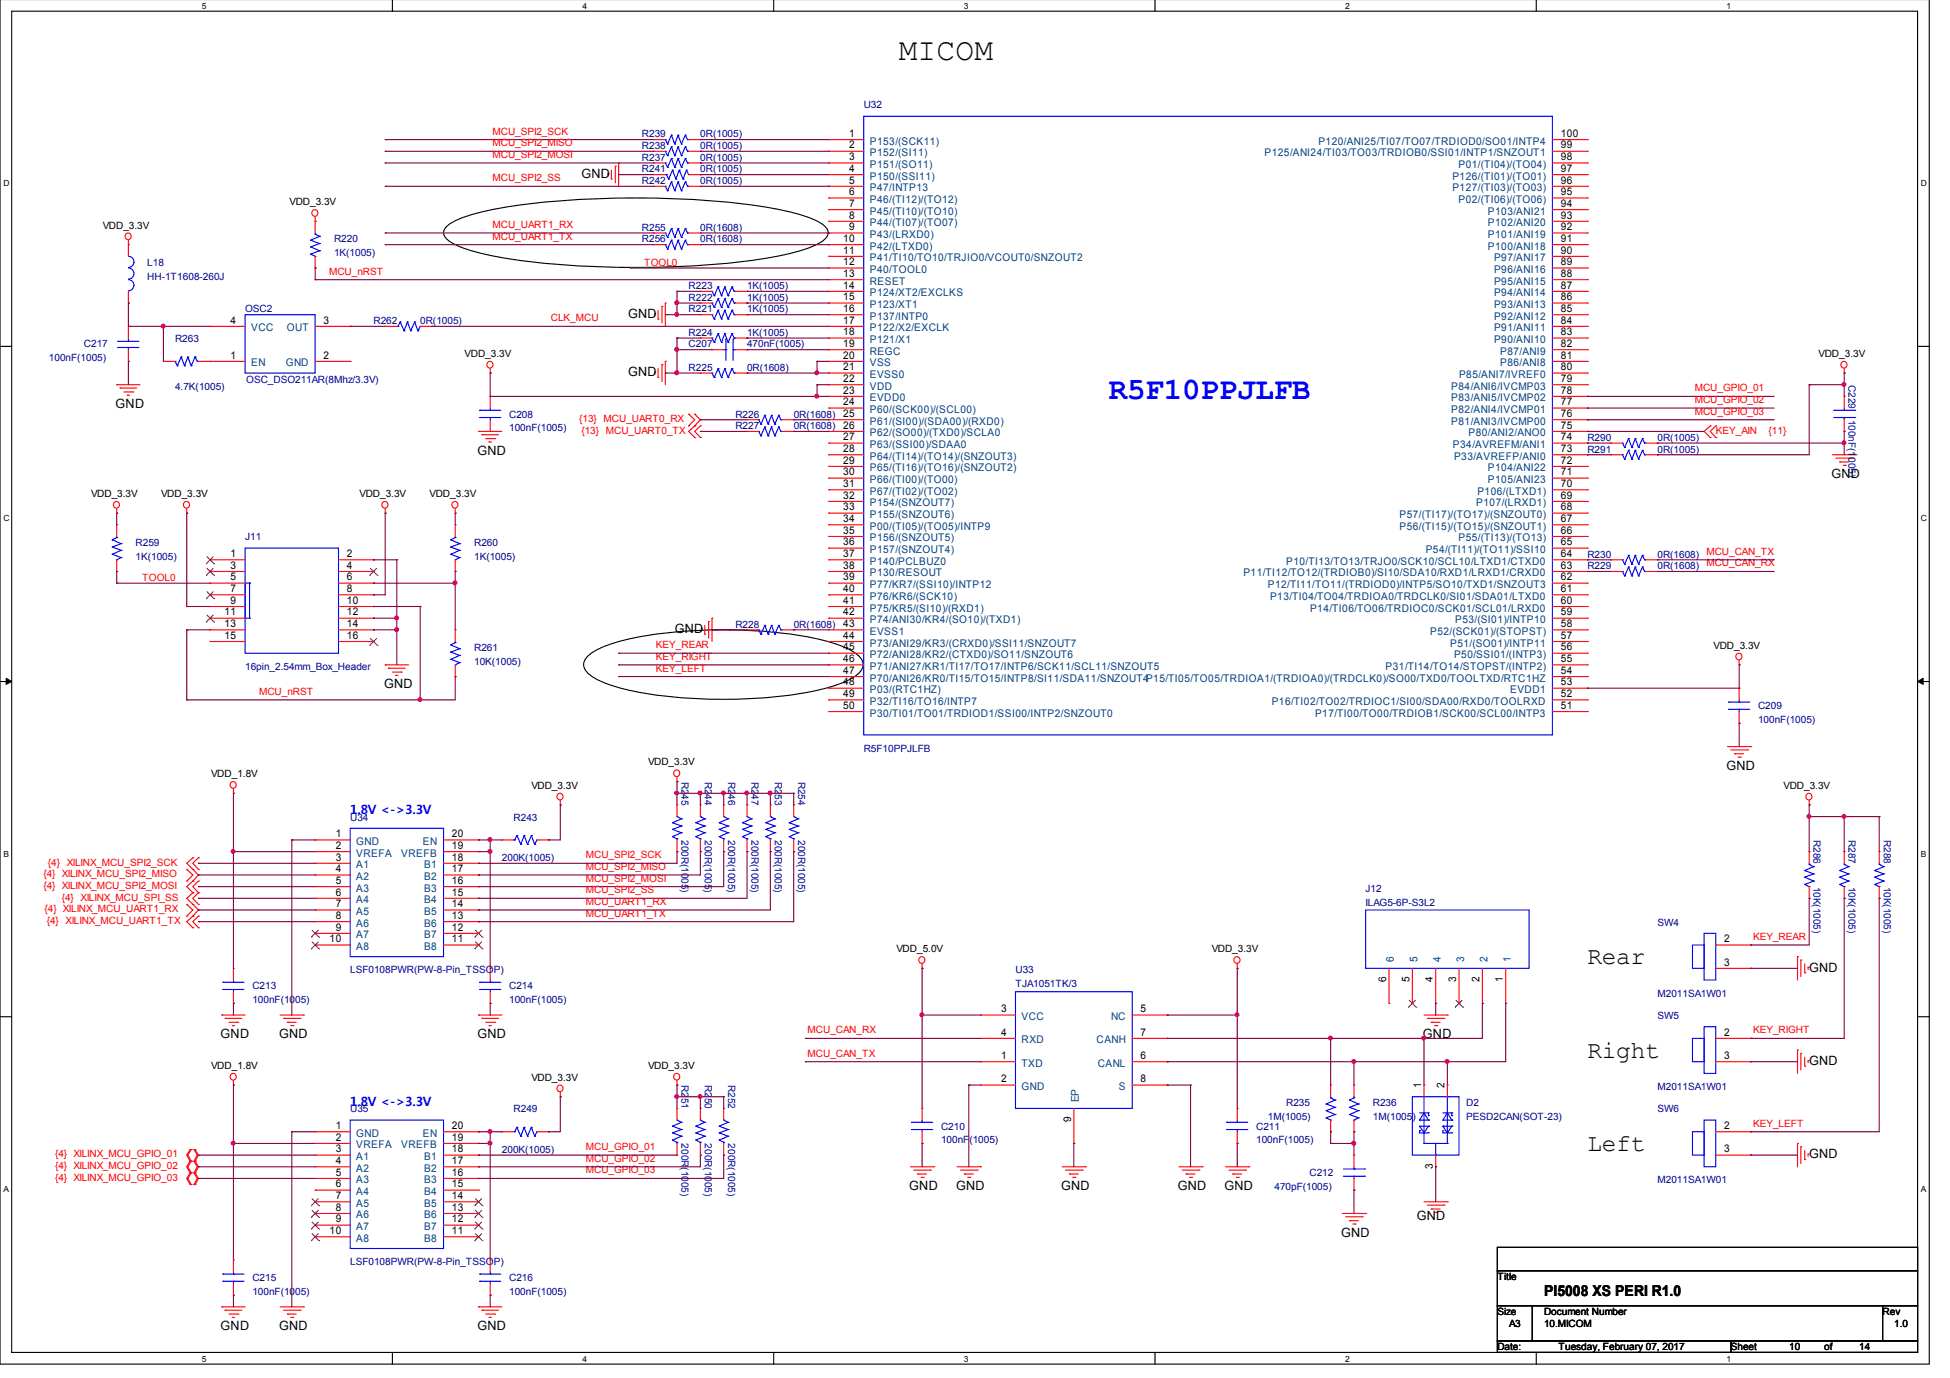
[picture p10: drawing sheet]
<svg xmlns="http://www.w3.org/2000/svg" width="297mm" height="210mm" viewBox="0 0 297 210" stroke-linecap="round" stroke-linejoin="round" font-family="sans-serif">
<defs><g id="words">
<text font-size="4.7" x="136.9" y="9.1">MICOM</text>
<text font-size="4.7" fill="#00f" x="168.9" y="60.7">R5F10PPJLFB</text>
<g font-size="3.7">
<text x="241.8" y="146.9">Rear</text>
<text x="241.8" y="161.1">Right</text>
<text x="241.8" y="175.4">Left</text>
</g>
<text font-size="2.3" x="235.2" y="197.5">PI5008 XS PERI R1.0</text>
<g font-size="1.9">
<text x="88.6" y="27.1">GND</text>
<text x="95.7" y="48.4">GND</text>
<text x="95.7" y="57.3">GND</text>
<text x="17.6" y="62.2">GND</text>
<text x="72.7" y="69.3">GND</text>
<text x="279" y="72.8">GND</text>
<text x="102.8" y="96.4">GND</text>
<text x="58.5" y="104.8">GND</text>
<text x="263" y="117.3">GND</text>
<text x="275.6" y="148">GND</text>
<text x="33.6" y="158.2">GND</text>
<text x="42.5" y="158.2">GND</text>
<text x="72.7" y="158.2">GND</text>
<text x="216.7" y="158.2">GND</text>
<text x="275.6" y="162.2">GND</text>
<text x="275.6" y="176.5">GND</text>
<text x="138.5" y="181.3">GND</text>
<text x="145.6" y="181.3">GND</text>
<text x="161.6" y="181.3">GND</text>
<text x="179.4" y="181.3">GND</text>
<text x="186.5" y="181.3">GND</text>
<text x="215.8" y="185.8">GND</text>
<text x="204.3" y="188.4">GND</text>
<text x="33.6" y="202.6">GND</text>
<text x="42.5" y="202.6">GND</text>
<text x="72.7" y="202.6">GND</text>
</g>
<g font-size="1.9" fill="#00f">
<text x="53.3" y="124">1.8V &lt;-&gt;3.3V</text>
<text x="53.3" y="168.4">1.8V &lt;-&gt;3.3V</text>
</g>
<g font-size="1.6">
<text x="129.4" y="20.8">1</text>
<text x="129.4" y="22.6">2</text>
<text x="237.7" y="22.6">99</text>
<text x="237.7" y="20.8">100</text>
<text x="129.4" y="24.4">3</text>
<text x="129.4" y="26.2">4</text>
<text x="129.4" y="28">5</text>
<text x="129.4" y="29.7">6</text>
<text x="237.7" y="29.7">95</text>
<text x="237.7" y="28">96</text>
<text x="237.7" y="26.2">97</text>
<text x="237.7" y="24.4">98</text>
<text x="129.4" y="31.5">7</text>
<text x="129.4" y="33.3">8</text>
<text x="129.4" y="35.1">9</text>
<text x="237.7" y="35.1">92</text>
<text x="237.7" y="33.3">93</text>
<text x="237.7" y="31.5">94</text>
<text x="128.4" y="36.8">10</text>
<text x="128.4" y="38.6">11</text>
<text x="128.4" y="40.4">12</text>
<text x="237.7" y="40.4">89</text>
<text x="237.7" y="38.6">90</text>
<text x="237.7" y="36.8">91</text>
<text x="128.4" y="42.2">13</text>
<text x="128.4" y="44">14</text>
<text x="128.4" y="45.7">15</text>
<text x="128.4" y="47.5">16</text>
<text x="237.7" y="47.5">85</text>
<text x="237.7" y="45.7">86</text>
<text x="237.7" y="44">87</text>
<text x="237.7" y="42.2">88</text>
<text x="35.1" y="49.3">4</text>
<text x="49.3" y="49.3">3</text>
<text x="128.4" y="49.3">17</text>
<text x="128.4" y="51.1">18</text>
<text x="128.4" y="52.8">19</text>
<text x="237.7" y="52.8">82</text>
<text x="237.7" y="51.1">83</text>
<text x="237.7" y="49.3">84</text>
<text x="35.1" y="54.6">1</text>
<text x="49.3" y="54.6">2</text>
<text x="128.4" y="54.6">20</text>
<text x="128.4" y="56.4">21</text>
<text x="128.4" y="58.2">22</text>
<text x="128.4" y="60">23</text>
<text x="237.7" y="60">78</text>
<text x="237.7" y="58.2">79</text>
<text x="237.7" y="56.4">80</text>
<text x="237.7" y="54.6">81</text>
<text x="128.4" y="61.7">24</text>
<text x="128.4" y="63.5">25</text>
<text x="128.4" y="65.3">26</text>
<text x="237.7" y="65.3">75</text>
<text x="237.7" y="63.5">76</text>
<text x="237.7" y="61.7">77</text>
<text x="128.4" y="67.1">27</text>
<text x="128.4" y="68.8">28</text>
<text x="128.4" y="70.6">29</text>
<text x="237.7" y="70.6">72</text>
<text x="237.7" y="68.8">73</text>
<text x="237.7" y="67.1">74</text>
<text x="128.4" y="72.4">30</text>
<text x="128.4" y="74.2">31</text>
<text x="128.4" y="76">32</text>
<text x="128.4" y="77.7">33</text>
<text x="237.7" y="77.7">68</text>
<text x="237.7" y="76">69</text>
<text x="237.7" y="74.2">70</text>
<text x="237.7" y="72.4">71</text>
<text x="128.4" y="79.5">34</text>
<text x="128.4" y="81.3">35</text>
<text x="128.4" y="83.1">36</text>
<text x="237.7" y="83.1">65</text>
<text x="237.7" y="81.3">66</text>
<text x="237.7" y="79.5">67</text>
<text x="35.1" y="84.9">1</text>
<text x="35.1" y="86.6">3</text>
<text x="35.1" y="88.4">5</text>
<text x="52.8" y="84.9">2</text>
<text x="52.8" y="86.6">4</text>
<text x="52.8" y="88.4">6</text>
<text x="128.4" y="84.9">37</text>
<text x="128.4" y="86.6">38</text>
<text x="128.4" y="88.4">39</text>
<text x="237.7" y="88.4">62</text>
<text x="237.7" y="86.6">63</text>
<text x="237.7" y="84.9">64</text>
<text x="34.2" y="93.7">11</text>
<text x="34.2" y="95.5">13</text>
<text x="35.1" y="90.2">7</text>
<text x="35.1" y="92">9</text>
<text x="52.8" y="90.2">8</text>
<text x="52.8" y="92">10</text>
<text x="52.8" y="93.7">12</text>
<text x="52.8" y="95.5">14</text>
<text x="128.4" y="90.2">40</text>
<text x="128.4" y="92">41</text>
<text x="128.4" y="93.7">42</text>
<text x="128.4" y="95.5">43</text>
<text x="237.7" y="95.5">58</text>
<text x="237.7" y="93.7">59</text>
<text x="237.7" y="92">60</text>
<text x="237.7" y="90.2">61</text>
<text x="34.2" y="97.3">15</text>
<text x="52.8" y="97.3">16</text>
<text x="128.4" y="97.3">44</text>
<text x="128.4" y="99.1">45</text>
<text x="128.4" y="100.9">46</text>
<text x="237.7" y="100.9">55</text>
<text x="237.7" y="99.1">56</text>
<text x="237.7" y="97.3">57</text>
<text x="128.4" y="102.6">47</text>
<text x="128.4" y="104.4">48</text>
<text x="128.4" y="106.2">49</text>
<text x="128.4" y="108">50</text>
<text x="237.7" y="108">51</text>
<text x="237.7" y="106.2">52</text>
<text x="237.7" y="104.4">53</text>
<text x="237.7" y="102.6">54</text>
<text x="51.1" y="127.5">1</text>
<text x="51.1" y="129.3">2</text>
<text x="51.1" y="131.1">3</text>
<text x="68.8" y="127.5">20</text>
<text x="68.8" y="129.3">19</text>
<text x="68.8" y="131.1">18</text>
<text x="51.1" y="132.9">4</text>
<text x="51.1" y="134.6">5</text>
<text x="51.1" y="136.4">6</text>
<text x="68.8" y="132.9">17</text>
<text x="68.8" y="134.6">16</text>
<text x="68.8" y="136.4">15</text>
<text x="50.2" y="143.5">10</text>
<text x="51.1" y="138.2">7</text>
<text x="51.1" y="140">8</text>
<text x="51.1" y="141.7">9</text>
<text x="68.8" y="143.5">11</text>
<text x="68.8" y="141.7">12</text>
<text x="68.8" y="138.2">14</text>
<text x="68.8" y="140">13</text>
<text x="262.6" y="143.5">2</text>
<text x="211.2" y="149.6" transform="rotate(-90 211.2 149.6)">6</text>
<text x="214.7" y="149.6" transform="rotate(-90 214.7 149.6)">5</text>
<text x="218.3" y="149.6" transform="rotate(-90 218.3 149.6)">4</text>
<text x="221.8" y="149.6" transform="rotate(-90 221.8 149.6)">3</text>
<text x="225.4" y="149.6" transform="rotate(-90 225.4 149.6)">2</text>
<text x="228.9" y="149.6" transform="rotate(-90 228.9 149.6)">1</text>
<text x="262.6" y="147.1">3</text>
<text x="152.5" y="154.2">3</text>
<text x="173.7" y="154.2">5</text>
<text x="152.5" y="157.7">4</text>
<text x="152.5" y="161.3">1</text>
<text x="173.7" y="161.3">6</text>
<text x="173.7" y="157.7">7</text>
<text x="262.6" y="157.7">2</text>
<text x="262.6" y="161.3">3</text>
<text x="152.5" y="164.9">2</text>
<text x="173.7" y="164.9">8</text>
<text x="216.5" y="165.8" transform="rotate(-90 216.5 165.8)">1</text>
<text x="220" y="165.8" transform="rotate(-90 220 165.8)">2</text>
<text x="51.1" y="172">1</text>
<text x="51.1" y="173.8">2</text>
<text x="68.8" y="172">20</text>
<text x="68.8" y="173.8">19</text>
<text x="163.2" y="171" transform="rotate(-90 163.2 171)">9</text>
<text x="262.6" y="172">2</text>
<text x="51.1" y="175.5">3</text>
<text x="51.1" y="177.3">4</text>
<text x="51.1" y="179.1">5</text>
<text x="68.8" y="175.5">18</text>
<text x="68.8" y="177.3">17</text>
<text x="68.8" y="179.1">16</text>
<text x="218.3" y="178.1" transform="rotate(-90 218.3 178.1)">3</text>
<text x="262.6" y="175.5">3</text>
<text x="51.1" y="180.9">6</text>
<text x="51.1" y="182.6">7</text>
<text x="51.1" y="184.4">8</text>
<text x="68.8" y="180.9">15</text>
<text x="68.8" y="182.6">14</text>
<text x="68.8" y="184.4">13</text>
<text x="50.2" y="188">10</text>
<text x="51.1" y="186.2">9</text>
<text x="68.8" y="188">11</text>
<text x="68.8" y="186.2">12</text>
</g>
<g font-size="1.6" fill="#004080">
<text x="132.5" y="22">P153/(SCK11)</text>
<text x="132.5" y="23.8">P152/(SI11)</text>
<text x="192.6" y="23.8">P125/ANI24/TI03/TO03/TRDIOB0/SSI01/INTP1/SNZOUT1</text>
<text x="200.8" y="22">P120/ANI25/TI07/TO07/TRDIOD0/SO01/INTP4</text>
<text x="132.5" y="25.6">P151/(SO11)</text>
<text x="132.5" y="27.4">P150/(SSI11)</text>
<text x="132.5" y="29.1">P47/INTP13</text>
<text x="221.2" y="29.1">P127/(TI03)/(TO03)</text>
<text x="221.2" y="27.4">P126/(TI01)/(TO01)</text>
<text x="222.2" y="25.6">P01/(TI04)/(TO04)</text>
<text x="132.5" y="30.9">P46/(TI12)/(TO12)</text>
<text x="132.5" y="32.7">P45/(TI10)/(TO10)</text>
<text x="132.5" y="34.5">P44/(TI07)/(TO07)</text>
<text x="222.2" y="30.9">P02/(TI06)/(TO06)</text>
<text x="226.7" y="34.5">P102/ANI20</text>
<text x="226.7" y="32.7">P103/ANI21</text>
<text x="132.5" y="36.3">P43/(LRXD0)</text>
<text x="132.5" y="38">P42/(LTXD0)</text>
<text x="132.5" y="39.8">P41/TI10/TO10/TRJIO0/VCOUT0/SNZOUT2</text>
<text x="132.5" y="41.6">P40/TOOL0</text>
<text x="226.7" y="38">P100/ANI18</text>
<text x="226.7" y="36.3">P101/ANI19</text>
<text x="227.6" y="41.6">P96/ANI16</text>
<text x="227.6" y="39.8">P97/ANI17</text>
<text x="132.5" y="43.4">RESET</text>
<text x="132.5" y="45.1">P124/XT2/EXCLKS</text>
<text x="132.5" y="46.9">P123/XT1</text>
<text x="227.6" y="46.9">P93/ANI13</text>
<text x="227.6" y="45.1">P94/ANI14</text>
<text x="227.6" y="43.4">P95/ANI15</text>
<text x="38.3" y="50.5">VCC</text>
<text x="43.7" y="50.5">OUT</text>
<text x="132.5" y="48.7">P137/INTP0</text>
<text x="132.5" y="50.5">P122/X2/EXCLK</text>
<text x="132.5" y="52.3">P121/X1</text>
<text x="227.6" y="52.3">P90/ANI10</text>
<text x="227.6" y="50.5">P91/ANI11</text>
<text x="227.6" y="48.7">P92/ANI12</text>
<text x="38.3" y="55.8">EN</text>
<text x="43.5" y="55.8">GND</text>
<text x="132.5" y="54">REGC</text>
<text x="132.5" y="55.8">VSS</text>
<text x="132.5" y="57.6">EVSS0</text>
<text x="132.5" y="59.4">VDD</text>
<text x="221.1" y="59.4">P84/ANI6/IVCMP03</text>
<text x="222.2" y="57.6">P85/ANI7/IVREF0</text>
<text x="228.5" y="55.8">P86/ANI8</text>
<text x="228.5" y="54">P87/ANI9</text>
<text x="132.5" y="61.1">EVDD0</text>
<text x="132.5" y="62.9">P60/(SCK00)/(SCL00)</text>
<text x="132.5" y="64.7">P61/(SI00)/(SDA00)/(RXD0)</text>
<text x="221.1" y="64.7">P81/ANI3/IVCMP00</text>
<text x="221.1" y="62.9">P82/ANI4/IVCMP01</text>
<text x="221.1" y="61.1">P83/ANI5/IVCMP02</text>
<text x="132.5" y="66.5">P62/(SO00)/(TXD0)/SCLA0</text>
<text x="132.5" y="68.3">P63/(SSI00)/SDAA0</text>
<text x="132.5" y="70">P64/(TI14)/(TO14)/(SNZOUT3)</text>
<text x="132.5" y="71.8">P65/(TI16)/(TO16)/(SNZOUT2)</text>
<text x="221.3" y="68.3">P34/AVREFM/ANI1</text>
<text x="221.5" y="70">P33/AVREFP/ANI0</text>
<text x="223.7" y="66.5">P80/ANI2/ANO0</text>
<text x="226.7" y="71.8">P104/ANI22</text>
<text x="132.5" y="73.6">P66/(TI00)/(TO00)</text>
<text x="132.5" y="75.4">P67/(TI02)/(TO02)</text>
<text x="132.5" y="77.1">P154/(SNZOUT7)</text>
<text x="224.9" y="77.1">P107/(LRXD1)</text>
<text x="225" y="75.4">P106/(LTXD1)</text>
<text x="226.7" y="73.6">P105/ANI23</text>
<text x="132.5" y="78.9">P155/(SNZOUT6)</text>
<text x="132.5" y="80.7">P00/(TI05)/(TO05)/INTP9</text>
<text x="132.5" y="82.5">P156/(SNZOUT5)</text>
<text x="213.2" y="80.7">P56/(TI15)/(TO15)/(SNZOUT1)</text>
<text x="213.2" y="78.9">P57/(TI17)/(TO17)/(SNZOUT0)</text>
<text x="222.2" y="82.5">P55/(TI13)/(TO13)</text>
<text x="132.5" y="84.3">P157/(SNZOUT4)</text>
<text x="132.5" y="86">P140/PCLBUZ0</text>
<text x="132.5" y="87.8">P130/RESOUT</text>
<text x="132.5" y="89.6">P77/KR7/(SSI10)/INTP12</text>
<text x="189.4" y="87.8">P11/TI12/TO12/(TRDIOB0)/SI10/SDA10/RXD1/LRXD1/CRXD0</text>
<text x="193.1" y="89.6">P12/TI11/TO11/(TRDIOD0)/INTP5/SO10/TXD1/SNZOUT3</text>
<text x="195.9" y="86">P10/TI13/TO13/TRJO0/SCK10/SCL10/LTXD1/CTXD0</text>
<text x="217.2" y="84.3">P54/(TI11)/(TO11)/SSI10</text>
<text x="132.5" y="91.4">P76/KR6/(SCK10)</text>
<text x="132.5" y="93.1">P75/KR5/(SI10)/(RXD1)</text>
<text x="132.5" y="94.9">P74/ANI30/KR4/(SO10)/(TXD1)</text>
<text x="193.5" y="91.4">P13/TI04/TO04/TRDIOA0/TRDCLK0/SI01/SDA01/LTXD0</text>
<text x="199.6" y="93.1">P14/TI06/TO06/TRDIOC0/SCK01/SCL01/LRXD0</text>
<text x="221.7" y="94.9">P53/(SI01)/INTP10</text>
<text x="132.5" y="96.7">EVSS1</text>
<text x="132.5" y="98.5">P73/ANI29/KR3/(CRXD0)/SSI11/SNZOUT7</text>
<text x="132.5" y="100.3">P72/ANI28/KR2/(CTXD0)/SO11/SNZOUT6</text>
<text x="217.8" y="96.7">P52/(SCK01)/(STOPST)</text>
<text x="220.9" y="98.5">P51/(SO01)/INTP11</text>
<text x="221.5" y="100.3">P50/SSI01/(INTP3)</text>
<text x="132.5" y="102">P71/ANI27/KR1/TI17/TO17/INTP6/SCK11/SCL11/SNZOUT5</text>
<text x="132.5" y="103.8">P70/ANI26/KR0/TI15/TO15/INTP8/SI11/SDA11/SNZOUT4P15/TI05/TO05/TRDIOA1/(TRDIOA0)/(TRDCLK0)/SO00/TXD0/TOOLTXD/RTC1HZ</text>
<text x="132.5" y="105.6">P03/(RTC1HZ)</text>
<text x="132.5" y="107.4">P32/TI16/TO16/INTP7</text>
<text x="193.7" y="107.4">P16/TI02/TO02/TRDIOC1/SI00/SDA00/RXD0/TOOLRXD</text>
<text x="211.1" y="102">P31/TI14/TO14/STOPST/(INTP2)</text>
<text x="230" y="105.6">EVDD1</text>
<text x="132.5" y="109.1">P30/TI01/TO01/TRDIOD1/SSI00/INTP2/SNZOUT0</text>
<text x="200.3" y="109.1">P17/TI00/TO00/TRDIOB1/SCK00/SCL00/INTP3</text>
<text x="54.3" y="128.7">GND</text>
<text x="54.3" y="130.5">VREFA</text>
<text x="61.1" y="130.5">VREFB</text>
<text x="64.4" y="128.7">EN</text>
<text x="54.3" y="132.3">A1</text>
<text x="54.3" y="134">A2</text>
<text x="54.3" y="135.8">A3</text>
<text x="54.3" y="137.6">A4</text>
<text x="64.6" y="132.3">B1</text>
<text x="64.6" y="134">B2</text>
<text x="64.6" y="135.8">B3</text>
<text x="64.6" y="137.6">B4</text>
<text x="54.3" y="139.4">A5</text>
<text x="54.3" y="141.2">A6</text>
<text x="54.3" y="142.9">A7</text>
<text x="64.6" y="142.9">B7</text>
<text x="64.6" y="139.4">B5</text>
<text x="64.6" y="141.2">B6</text>
<text x="54.3" y="144.7">A8</text>
<text x="64.6" y="144.7">B8</text>
<text x="212.3" y="146.6" transform="rotate(-90 212.3 146.6)">6</text>
<text x="215.9" y="146.6" transform="rotate(-90 215.9 146.6)">5</text>
<text x="219.5" y="146.6" transform="rotate(-90 219.5 146.6)">4</text>
<text x="223" y="146.6" transform="rotate(-90 223 146.6)">3</text>
<text x="226.6" y="146.6" transform="rotate(-90 226.6 146.6)">2</text>
<text x="230.1" y="146.6" transform="rotate(-90 230.1 146.6)">1</text>
<text x="155.6" y="155.4">VCC</text>
<text x="169.2" y="155.4">NC</text>
<text x="155.6" y="158.9">RXD</text>
<text x="167" y="158.9">CANH</text>
<text x="155.6" y="166">GND</text>
<text x="155.6" y="162.5">TXD</text>
<text x="164.3" y="167.9" transform="rotate(-90 164.3 167.9)">EP</text>
<text x="167.2" y="162.5">CANL</text>
<text x="170.4" y="166">S</text>
<text x="54.3" y="173.2">GND</text>
<text x="64.4" y="173.2">EN</text>
<text x="54.3" y="174.9">VREFA</text>
<text x="54.3" y="176.7">A1</text>
<text x="54.3" y="178.5">A2</text>
<text x="61.1" y="174.9">VREFB</text>
<text x="64.6" y="176.7">B1</text>
<text x="64.6" y="178.5">B2</text>
<text x="54.3" y="180.3">A3</text>
<text x="54.3" y="182">A4</text>
<text x="54.3" y="183.8">A5</text>
<text x="54.3" y="185.6">A6</text>
<text x="64.6" y="180.3">B3</text>
<text x="64.6" y="182">B4</text>
<text x="64.6" y="183.8">B5</text>
<text x="64.6" y="185.6">B6</text>
<text x="54.3" y="187.4">A7</text>
<text x="54.3" y="189.2">A8</text>
<text x="64.6" y="189.2">B8</text>
<text x="64.6" y="187.4">B7</text>
</g>
<g font-size="1.5" fill="#000080">
<text x="131.6" y="16.5">U32</text>
<text x="97.8" y="22.7">R238</text>
<text x="97.8" y="20.9">R239</text>
<text x="106.7" y="22.7">0R(1005)</text>
<text x="106.7" y="20.9">0R(1005)</text>
<text x="97.8" y="28">R242</text>
<text x="97.8" y="26.3">R241</text>
<text x="97.8" y="24.5">R237</text>
<text x="106.7" y="28">0R(1005)</text>
<text x="106.7" y="26.3">0R(1005)</text>
<text x="106.7" y="24.5">0R(1005)</text>
<text x="97.8" y="35.2">R255</text>
<text x="106.7" y="35.2">0R(1608)</text>
<text x="22.4" y="40.5">L18</text>
<text x="50.9" y="36.9">R220</text>
<text x="50.9" y="39">1K(1005)</text>
<text x="97.8" y="36.9">R256</text>
<text x="106.7" y="36.9">0R(1608)</text>
<text x="22.4" y="42.6">HH-1T1608-260J</text>
<text x="37.3" y="47.6">OSC2</text>
<text x="104.9" y="47.6">R221</text>
<text x="104.9" y="45.8">R222</text>
<text x="104.9" y="44">R223</text>
<text x="113.8" y="47.6">1K(1005)</text>
<text x="113.8" y="45.8">1K(1005)</text>
<text x="113.8" y="44">1K(1005)</text>
<text x="12.8" y="52.9">C217</text>
<text x="26.7" y="52.1">R263</text>
<text x="56.9" y="49.4">R262</text>
<text x="64" y="49.4">0R(1005)</text>
<text x="104.9" y="51.2">R224</text>
<text x="104.9" y="52.9">C207</text>
<text x="113.8" y="51.2">1K(1005)</text>
<text x="113.8" y="52.9">470nF(1005)</text>
<text x="7.5" y="55">100nF(1005)</text>
<text x="26.7" y="59.4">4.7K(1005)</text>
<text x="37.5" y="58.3">OSC_DSO211AR(8Mhz/3.3V)</text>
<text x="104.9" y="56.5">R225</text>
<text x="113.8" y="56.5">0R(1608)</text>
<text x="281.6" y="58.6" transform="rotate(90 281.6 58.6)">C229</text>
<text x="77.6" y="63.6">C208</text>
<text x="77.6" y="65.7">100nF(1005)</text>
<text x="112" y="65.4">R227</text>
<text x="112" y="63.6">R226</text>
<text x="120.9" y="65.4">0R(1608)</text>
<text x="120.9" y="63.6">0R(1608)</text>
<text x="281.6" y="63.9" transform="rotate(90 281.6 63.9)">100nF(1005)</text>
<text x="241.8" y="67.2">R290</text>
<text x="241.8" y="68.9">R291</text>
<text x="252.5" y="67.2">0R(1005)</text>
<text x="252.5" y="68.9">0R(1005)</text>
<text x="20.7" y="83.2">R259</text>
<text x="37.3" y="82.3">J11</text>
<text x="72.2" y="83.2">R260</text>
<text x="20.7" y="85.3">1K(1005)</text>
<text x="72.2" y="85.3">1K(1005)</text>
<text x="241.8" y="86.7">R229</text>
<text x="241.8" y="84.9">R230</text>
<text x="252.5" y="86.7">0R(1608)</text>
<text x="252.5" y="84.9">0R(1608)</text>
<text x="112" y="95.6">R228</text>
<text x="120.9" y="95.6">0R(1608)</text>
<text x="72.2" y="99.2">R261</text>
<text x="72.2" y="101.3">10K(1005)</text>
<text x="37.3" y="102">16pin_2.54mm_Box_Header</text>
<text x="267.8" y="108">C209</text>
<text x="267.8" y="110.2">100nF(1005)</text>
<text x="103.8" y="119.1" transform="rotate(90 103.8 119.1)">R245</text>
<text x="107.4" y="119.1" transform="rotate(90 107.4 119.1)">R244</text>
<text x="110.9" y="119.1" transform="rotate(90 110.9 119.1)">R246</text>
<text x="114.5" y="119.1" transform="rotate(90 114.5 119.1)">R247</text>
<text x="118" y="119.1" transform="rotate(90 118 119.1)">R253</text>
<text x="121.6" y="119.1" transform="rotate(90 121.6 119.1)">R254</text>
<text x="131.6" y="114.5">R5F10PPJLFB</text>
<text x="53.3" y="125">U34</text>
<text x="78.2" y="125">R243</text>
<text x="76.5" y="131.2">200K(1005)</text>
<text x="103.8" y="127.9" transform="rotate(90 103.8 127.9)">200R(1005)</text>
<text x="107.4" y="127.9" transform="rotate(90 107.4 127.9)">200R(1005)</text>
<text x="110.9" y="127.9" transform="rotate(90 110.9 127.9)">200R(1005)</text>
<text x="114.5" y="127.9" transform="rotate(90 114.5 127.9)">200R(1005)</text>
<text x="118" y="127.9" transform="rotate(90 118 127.9)">200R(1005)</text>
<text x="121.6" y="127.9" transform="rotate(90 121.6 127.9)">200R(1005)</text>
<text x="276.3" y="127.9" transform="rotate(90 276.3 127.9)">R286</text>
<text x="281.6" y="127.9" transform="rotate(90 281.6 127.9)">R287</text>
<text x="286.9" y="127.9" transform="rotate(90 286.9 127.9)">R288</text>
<text x="208" y="135.8">J12</text>
<text x="208" y="137.9">ILAG5-6P-S3L2</text>
<text x="276.3" y="135.1" transform="rotate(90 276.3 135.1)">10K(1005)</text>
<text x="281.6" y="135.1" transform="rotate(90 281.6 135.1)">10K(1005)</text>
<text x="286.9" y="135.1" transform="rotate(90 286.9 135.1)">10K(1005)</text>
<text x="252.5" y="141">SW4</text>
<text x="53.3" y="148.3">LSF0108PWR(PW-8-Pin_TSSOP)</text>
<text x="154.7" y="148.3">U33</text>
<text x="38.4" y="150.7">C213</text>
<text x="38.4" y="152.8">100nF(1005)</text>
<text x="77.6" y="150.7">C214</text>
<text x="77.6" y="152.8">100nF(1005)</text>
<text x="154.7" y="150.4">TJA1051TK/3</text>
<text x="252.5" y="151.8">M2011SA1W01</text>
<text x="252.5" y="155.2">SW5</text>
<text x="103.8" y="165.3" transform="rotate(90 103.8 165.3)">R251</text>
<text x="107.4" y="165.3" transform="rotate(90 107.4 165.3)">R250</text>
<text x="110.9" y="165.3" transform="rotate(90 110.9 165.3)">R252</text>
<text x="252.5" y="166">M2011SA1W01</text>
<text x="53.3" y="169.4">U35</text>
<text x="78.2" y="169.4">R249</text>
<text x="143.3" y="172.1">C210</text>
<text x="191.3" y="172.1">C211</text>
<text x="193.1" y="170.6">1M(1005)</text>
<text x="195.9" y="168.5">R235</text>
<text x="209.1" y="168.5">R236</text>
<text x="209.1" y="170.6">1M(1005)</text>
<text x="223.4" y="168.5">D2</text>
<text x="223.4" y="170.6">PESD2CAN(SOT-23)</text>
<text x="252.5" y="169.4">SW6</text>
<text x="76.5" y="175.6">200K(1005)</text>
<text x="103.8" y="174.2" transform="rotate(90 103.8 174.2)">200R(1005)</text>
<text x="107.4" y="174.2" transform="rotate(90 107.4 174.2)">200R(1005)</text>
<text x="110.9" y="174.2" transform="rotate(90 110.9 174.2)">200R(1005)</text>
<text x="143.3" y="174.2">100nF(1005)</text>
<text x="191.3" y="174.2">100nF(1005)</text>
<text x="199.5" y="179.2">C212</text>
<text x="194.1" y="181.3">470pF(1005)</text>
<text x="252.5" y="180.3">M2011SA1W01</text>
<text x="38.4" y="195.2">C215</text>
<text x="38.4" y="197.3">100nF(1005)</text>
<text x="53.3" y="192.7">LSF0108PWR(PW-8-Pin_TSSOP)</text>
<text x="77.6" y="195.2">C216</text>
<text x="77.6" y="197.3">100nF(1005)</text>
</g>
<g font-size="1.5" fill="#f00">
<text x="75" y="20.5">MCU_SPI2_SCK</text>
<text x="75" y="22.3">MCU_SPI2_MISO</text>
<text x="75" y="24.1">MCU_SPI2_MOSI</text>
<text x="75" y="27.6">MCU_SPI2_SS</text>
<text x="75" y="34.7">MCU_UART1_RX</text>
<text x="50.1" y="41.8">MCU_nRST</text>
<text x="75" y="36.5">MCU_UART1_TX</text>
<text x="98.1" y="40.5">TOOL0</text>
<text x="83.9" y="49">CLK_MCU</text>
<text x="258.1" y="59.6">MCU_GPIO_01</text>
<text x="88.2" y="64.3">{13} MCU_UART0_RX</text>
<text x="258.1" y="61.4">MCU_GPIO_02</text>
<text x="258.1" y="63.2">MCU_GPIO_03</text>
<text x="88.6" y="66.1">{13} MCU_UART0_TX</text>
<text x="261.4" y="66.1">KEY_AIN</text>
<text x="269.4" y="66.1">{11}</text>
<text x="21.7" y="88.5">TOOL0</text>
<text x="259.9" y="86.3">MCU_CAN_RX</text>
<text x="259.9" y="84.5">MCU_CAN_TX</text>
<text x="99.9" y="100.5">KEY_RIGHT</text>
<text x="99.9" y="98.7">KEY_REAR</text>
<text x="39.5" y="105.8">MCU_nRST</text>
<text x="99.9" y="102.3">KEY_LEFT</text>
<text x="7.3" y="131.8">{4} XILINX_MCU_SPI2_SCK</text>
<text x="89.2" y="130.7">MCU_SPI2_SCK</text>
<text x="6.6" y="135.4">{4} XILINX_MCU_SPI2_MOSI</text>
<text x="6.6" y="133.6">{4} XILINX_MCU_SPI2_MISO</text>
<text x="9.4" y="137.2">{4} XILINX_MCU_SPI_SS</text>
<text x="89.2" y="134.3">MCU_SPI2_MOSI</text>
<text x="89.2" y="136.1">MCU_SPI2_SS</text>
<text x="89.2" y="132.5">MCU_SPI2_MISO</text>
<text x="89.2" y="137.9">MCU_UART1_RX</text>
<text x="6.8" y="139">{4} XILINX_MCU_UART1_RX</text>
<text x="7.1" y="140.7">{4} XILINX_MCU_UART1_TX</text>
<text x="89.2" y="139.6">MCU_UART1_TX</text>
<text x="267" y="143.2">KEY_REAR</text>
<text x="123" y="157.4">MCU_CAN_RX</text>
<text x="123" y="161">MCU_CAN_TX</text>
<text x="267" y="157.4">KEY_RIGHT</text>
<text x="267" y="171.6">KEY_LEFT</text>
<text x="8.4" y="176.3">{4} XILINX_MCU_GPIO_01</text>
<text x="8.4" y="178.1">{4} XILINX_MCU_GPIO_02</text>
<text x="8.4" y="179.8">{4} XILINX_MCU_GPIO_03</text>
<text x="89.2" y="178.7">MCU_GPIO_03</text>
<text x="89.2" y="177">MCU_GPIO_02</text>
<text x="89.2" y="175.2">MCU_GPIO_01</text>
</g>
<g font-size="1.5">
<text x="15.7" y="34.8">VDD_3.3V</text>
<text x="44.1" y="31.3">VDD_3.3V</text>
<text x="70.8" y="54.4">VDD_3.3V</text>
<text x="277" y="54.4">VDD_3.3V</text>
<text x="13.9" y="75.7">VDD_3.3V</text>
<text x="24.6" y="75.7">VDD_3.3V</text>
<text x="54.8" y="75.7">VDD_3.3V</text>
<text x="65.4" y="75.7">VDD_3.3V</text>
<text x="261" y="98.8">VDD_3.3V</text>
<text x="32.2" y="118.4">VDD_1.8V</text>
<text x="98.7" y="116.6">VDD_3.3V</text>
<text x="80.9" y="120.2">VDD_3.3V</text>
<text x="271.7" y="120.2">VDD_3.3V</text>
<text x="136.6" y="145">VDD_5.0V</text>
<text x="184.6" y="145">VDD_3.3V</text>
<text x="32.2" y="162.8">VDD_1.8V</text>
<text x="80.9" y="164.6">VDD_3.3V</text>
<text x="98.7" y="162.8">VDD_3.3V</text>
<text x="228.1" y="195">Title</text>
<text x="228.1" y="200.3">Size</text>
<text x="229.9" y="202.1">A3</text>
<text x="235.2" y="200.3">Document Number</text>
<text x="235.2" y="202.1">10.MICOM</text>
<text x="286.8" y="200.3">Rev</text>
<text x="288.5" y="202.1">1.0</text>
<text x="228.1" y="205.7">Date:</text>
<text x="237.4" y="205.7">Tuesday, February 07, 2017</text>
<text x="263.7" y="205.7">Sheet</text>
<text x="272.5" y="205.7">10</text>
<text x="277.9" y="205.7">of</text>
<text x="283.2" y="205.7">14</text>
</g>
<g font-size="1.3">
<text x="30.7" y="1.4">5</text>
<text x="88.7" y="1.4">4</text>
<text x="146.8" y="1.4">3</text>
<text x="204.9" y="1.4">2</text>
<text x="263" y="1.4">1</text>
<text x=".5" y="28.4">D</text>
<text x="292.6" y="28.4">D</text>
<text x=".5" y="79.4">C</text>
<text x="292.6" y="79.4">C</text>
<text x=".5" y="130.5">B</text>
<text x="292.6" y="130.5">B</text>
<text x=".5" y="181.5">A</text>
<text x="292.6" y="181.5">A</text>
<text x="30.7" y="207.4">5</text>
<text x="88.7" y="207.4">4</text>
<text x="146.8" y="207.4">3</text>
<text x="204.9" y="207.4">2</text>
<text x="263" y="207.4">1</text>
</g>
</g></defs>
<path d="M0 -.1v207.9h293.9v-207.9M1.8 1.7h290.3v204.3h-290.3z" fill="none" stroke="#000" stroke-width=".17"/>
<g fill="#fff">
<path d="M30.7 .2h.6v1.3h-.6z"/>
<path d="M30.7 206.3h.6v1.3h-.6z"/>
</g>
<path d="M59.8 -.1v1.8M59.8 206v1.8" fill="none" stroke="#000" stroke-width=".17"/>
<g fill="#fff">
<path d="M88.7 .2h.6v1.3h-.6z"/>
<path d="M88.7 206.3h.6v1.3h-.6z"/>
</g>
<path d="M117.9 -.1v1.8M117.9 206v1.8" fill="none" stroke="#000" stroke-width=".17"/>
<g fill="#fff">
<path d="M146.8 .2h.6v1.3h-.6z"/>
<path d="M146.8 206.3h.6v1.3h-.6z"/>
</g>
<path d="M175.9 -.1v1.8M175.9 206v1.8" fill="none" stroke="#000" stroke-width=".17"/>
<g fill="#fff">
<path d="M204.9 .2h.6v1.3h-.6z"/>
<path d="M204.9 206.3h.6v1.3h-.6z"/>
</g>
<path d="M234 -.1v1.8M234 206v1.8" fill="none" stroke="#000" stroke-width=".17"/>
<g fill="#fff">
<path d="M263 .2h.6v1.3h-.6z"/>
<path d="M263 206.3h.6v1.3h-.6z"/>
<path d="M.5 27.2h.9v1.3h-.9z"/>
<path d="M292.6 27.2h.9v1.3h-.9z"/>
<path d="M.5 78.2h.9v1.4h-.9z"/>
<path d="M292.6 78.2h.9v1.4h-.9z"/>
</g>
<path d="M0 52.8h1.8M292.1 52.8h1.8" fill="none" stroke="#000" stroke-width=".17"/>
<g fill="#fff">
<path d="M.5 129.3h.8v1.4h-.8z"/>
<path d="M292.6 129.3h.8v1.4h-.8z"/>
</g>
<path d="M0 103.8h1.8M292.1 103.8h1.8" fill="none" stroke="#000" stroke-width=".17"/>
<path d="M.9 103.3l.9 .5-.9 .4zM292.1 103.8l.8-.5v.9z" fill="#000" stroke="#000" stroke-width=".15"/>
<g fill="#fff">
<path d="M.5 180.4h.7v1.3h-.7z"/>
<path d="M292.6 180.4h.7v1.3h-.7z"/>
</g>
<path d="M68 34.5a14.6 14.6 0 0 1 6.5-2.5 127.6 127.6 0 0 1 30.1-1.7 81.3 81.3 0 0 1 17.6 2.5 9.1 9.1 0 0 1 3.5 1.7 1.19 1.19 0 0 1 0 1.9 14.6 14.6 0 0 1-6.4 2.5 127.6 127.6 0 0 1-30.2 1.6 81.3 81.3 0 0 1-17.5-2.4 9.1 9.1 0 0 1-3.6-1.7 1.19 1.19 0 0 1 0-1.9zM89.4 100.1a8.7 8.7 0 0 1 3.6-2 61.6 61.6 0 0 1 19.5-2.1 54.3 54.3 0 0 1 14.9 2.1 8.7 8.7 0 0 1 3.6 2 1.56 1.56 0 0 1 0 2.3 8.7 8.7 0 0 1-3.6 2 61.6 61.6 0 0 1-19.5 2.1 54.3 54.3 0 0 1-14.9-2.1 8.7 8.7 0 0 1-3.6-2 1.56 1.56 0 0 1 0-2.3zM0 154.9h1.8M292.1 154.9h1.8M228.1 190h64v3.6h-64zM228.1 193.6h64v5.3h-64zM228.1 198.9h5.3v5.3h-5.3zM233.4 198.9h53.4v5.3h-53.4zM286.8 198.9h5.3v5.3h-5.3zM228.1 204.2h35.6v1.8h-35.6zM263.7 204.2h28.4v1.8h-28.4z" fill="none" stroke="#000" stroke-width=".17"/>
<g fill="none" stroke="#f00" stroke-width=".17">
<path d="M19.6 37.3h.1M19.6 36.6v2.4M48 33.7h.1M48 33v2.5M48 39v1.8M92.6 26.4h.1M92.6 26.4v.4M93.1 27.3h.1M93.1 25.9v1.4M93.7 25.3h.1M93.7 25.3v2.6M94.2 24.8h.1"/>
<path d="M94.2 24.8v3.6M99.6 23h.1M99.6 35.5h.1M99.6 21.3h.1M99.6 37.3h.1M99.6 28.4h.1M99.6 26.6h.1M99.6 24.8h.1M99.6 23h1.7M99.6 35.5h1.7M99.6 21.3h1.7M99.6 37.3h1.7"/>
<path d="M99.6 28.4h1.7M99.6 26.6h1.7M99.6 24.8h1.7M104.9 23h1.8M104.9 35.5h1.8M104.9 21.3h1.8M104.9 37.3h1.8M104.9 28.4h1.8M104.9 26.6h1.8M104.9 24.8h1.8M106.7 23h.1M106.7 35.5h.1"/>
<path d="M106.7 21.3h.1M106.7 37.3h.1M106.7 28.4h.1M106.7 26.6h.1M106.7 24.8h.1M126.2 21.3h.1M126.2 23h.1M126.2 24.8h.1M126.2 26.6h.1M126.2 28.4h.1M126.2 30.2h.1M126.2 31.9h.1"/>
<path d="M126.2 33.7h.1M126.2 35.5h.1M126.2 37.3h.1M126.2 39h.1M126.2 23h5.4M126.2 35.5h5.4M126.2 21.3h5.4M126.2 37.3h5.4M126.2 28.4h5.4M126.2 26.6h5.4M126.2 24.8h5.4M126.2 30.2h5.4"/>
<path d="M126.2 31.9h5.4M126.2 33.7h5.4M126.2 39h5.4M236.5 23h5.3M236.5 35.5h5.3M236.5 21.3h5.3M236.5 37.3h5.3M236.5 28.4h5.3M236.5 26.6h5.3M236.5 24.8h5.3M236.5 30.2h5.3M236.5 31.9h5.3"/>
<path d="M236.5 33.7h5.3M236.5 39h5.3M241.8 39h.1M241.8 37.3h.1M241.8 35.5h.1M241.8 33.7h.1M241.8 31.9h.1M241.8 30.2h.1M241.8 28.4h.1M241.8 26.6h.1M241.8 24.8h.1M241.8 23h.1"/>
<path d="M241.8 21.3h.1M17.8 58.6h.1M17.8 58.6h3.5M18.3 59.1h.1M18.3 59.1h2.5M18.9 59.7h1.3M19.6 46.2h.1M19.6 55h.1M19.6 49.7h.1M19.6 44.4v1.8M19.6 49.7v1.8M19.6 53.3v1.7"/>
<path d="M20.2 59.7h.1M24.9 55h.1M24.9 55h1.8M30.2 55h7.1M32 55h.1M32 49.7h.1M32 49.7h5.3M48 40.8h.1M48 55h5.3M48 49.7h5.3M53.3 55h.1M53.3 49.7h.1"/>
<path d="M58.7 49.7h.1M58.7 49.7h1.8M64 49.7h1.8M65.8 49.7h.1M74.7 56.8h.1M74.7 56.1v.7M99.7 47.8h.1M99.7 56.7h.1M99.7 47.8v.3M99.7 56.7v.3M100.2 48.6h.1M100.2 57.5h.1"/>
<path d="M100.2 47.3v1.3M100.2 56.1v1.4M100.8 46.7h.1M100.8 55.6h.1M100.8 46.7v2.5M100.8 55.6v2.5M101.3 46.2h.1M101.3 55h.1M101.3 46.2v3.5M101.3 55v3.6M106.7 56.8h.1M106.7 51.5h.1"/>
<path d="M106.7 47.9h.1M106.7 46.2h.1M106.7 44.4h.1M106.7 56.8h1.8M106.7 51.5h1.8M106.7 47.9h1.8M106.7 46.2h1.8M106.7 44.4h1.8M108.5 53.3h.1M108.5 53.3h1.7M112 56.8h1.8M112 51.5h1.8"/>
<path d="M112 47.9h1.8M112 53.3h1.8M112 46.2h1.8M112 44.4h1.8M113.8 56.8h.1M113.8 51.5h.1M113.8 47.9h.1M113.8 53.3h.1M113.8 46.2h.1M113.8 44.4h.1M126.2 40.8h.1M126.2 42.6h.1"/>
<path d="M126.2 44.4h.1M126.2 46.2h.1M126.2 47.9h.1M126.2 49.7h.1M126.2 51.5h.1M126.2 53.3h.1M126.2 55h.1M126.2 56.8h.1M126.2 58.6h.1M126.2 58.6h5.4M126.2 55h5.4M126.2 56.8h5.4"/>
<path d="M126.2 49.7h5.4M126.2 51.5h5.4M126.2 47.9h5.4M126.2 53.3h5.4M126.2 46.2h5.4M126.2 40.8h5.4M126.2 42.6h5.4M126.2 44.4h5.4M236.5 58.6h5.3M236.5 55h5.3M236.5 56.8h5.3M236.5 49.7h5.3"/>
<path d="M236.5 51.5h5.3M236.5 47.9h5.3M236.5 53.3h5.3M236.5 46.2h5.3M236.5 40.8h5.3M236.5 42.6h5.3M236.5 44.4h5.3M241.8 58.6h.1M241.8 56.8h.1M241.8 55h.1M241.8 53.3h.1M241.8 51.5h.1"/>
<path d="M241.8 49.7h.1M241.8 47.9h.1M241.8 46.2h.1M241.8 44.4h.1M241.8 42.6h.1M241.8 40.8h.1M280.9 56.8h.1M280.9 56.1v.7M17.8 78.2h.1M17.8 79.9h.1M17.8 77.5v.7M17.8 79.9v1.8"/>
<path d="M19.4 60.2h.1M19.4 60.2h.3M28.4 78.2h.1M28.4 77.5v.7M58.7 78.2h.1M58.7 77.5v.7M69.3 78.2h.1M69.3 79.9h.1M69.3 77.5v.7M69.3 79.9v1.8M72.9 65.7h.1M72.9 65.7h3.6"/>
<path d="M73.4 66.2h.1M73.4 66.2h2.5M74 66.8h1.4M74.5 67.3h.1M74.5 67.3h.3M74.7 65.7h.1M74.7 60.4h.1M74.7 60.4v1.8M74.7 63.9v1.8M75.4 66.8h.1M104.9 63.1h.1M104.9 64.9h.1"/>
<path d="M104.9 63.1l.9 .8-.9 1M105.8 64.9h.1M105.8 66.6h.1M105.8 63.1h.1M105.8 64.9l-.9 .8 .9 .9M105.8 63.1l.9 .8-.9 1M106.7 64.9h.1M106.7 66.6h.1M106.7 64.9l-.9 .8 .9 .9M113.8 65.7h.1M113.8 63.9h.1M113.8 65.7h1.8"/>
<path d="M113.8 63.9h1.8M119.1 65.7h1.8M119.1 63.9h1.8M120.9 65.7h.1M120.9 63.9h.1M126.2 60.4h.1M126.2 62.2h.1M126.2 63.9h.1M126.2 65.7h.1M126.2 67.5h.1M126.2 69.3h.1M126.2 71h.1"/>
<path d="M126.2 72.8h.1M126.2 74.6h.1M126.2 76.4h.1M126.2 78.2h.1M126.2 79.9h.1M126.2 65.7h5.4M126.2 69.3h5.4M126.2 67.5h5.4M126.2 63.9h5.4M126.2 60.4h5.4M126.2 62.2h5.4M126.2 71h5.4"/>
<path d="M126.2 72.8h5.4M126.2 74.6h5.4M126.2 76.4h5.4M126.2 78.2h5.4M126.2 79.9h5.4M236.5 65.7h5.3M236.5 69.3h5.3M236.5 67.5h5.3M236.5 63.9h5.3M236.5 60.4h5.3M236.5 62.2h5.3M236.5 71h5.3"/>
<path d="M236.5 72.8h5.3M236.5 74.6h5.3M236.5 76.4h5.3M236.5 78.2h5.3M236.5 79.9h5.3M241.8 79.9h.1M241.8 78.2h.1M241.8 76.4h.1M241.8 74.6h.1M241.8 72.8h.1M241.8 71h.1M241.8 69.3h.1"/>
<path d="M241.8 67.5h.1M241.8 65.7h.1M241.8 63.9h.1M241.8 62.2h.1M241.8 60.4h.1M245.4 67.5h.1M245.4 69.3h.1M245.4 69.3h1.7M245.4 67.5h1.7M250.7 69.3h1.8M250.7 67.5h1.8M252.5 67.5h.1"/>
<path d="M252.5 69.3h.1M260.5 66.6h.1M260.5 64.9h.1M260.5 64.9l-.9 .8 .9 .9M261.4 64.9h.1M261.4 66.6h.1M261.4 64.9l-.9 .8 .9 .9M279.1 69.3h3.6M279.7 69.8h2.5M280.2 70.4h.1M280.2 70.4h1.4M280.8 70.9h.3"/>
<path d="M280.9 60.4h.1M280.9 65.7h.1M280.9 60.4v1.8M280.9 63.9v1.8M281.1 70.9h.1M282.2 69.8h.1M282.7 69.3h.1M17.8 87.1h.1M17.8 85.3v1.8M32 85.3h.1M32 87.1h.1M32 88.8h.1"/>
<path d="M32 90.6h.1M32 92.4h.1M32 94.2h.1M32 95.9h.1M32 97.7h.1M32 95.9h5.3M32 87.1h5.3M32 85.3h5.3M32 88.8h5.3M32 90.6h5.3M32 92.4h5.3M32 94.2h5.3"/>
<path d="M32 97.7h5.3M51.6 95.9h5.3M51.6 87.1h5.3M51.6 85.3h5.3M51.6 88.8h5.3M51.6 90.6h5.3M51.6 92.4h5.3M51.6 94.2h5.3M51.6 97.7h5.3M56.9 85.3h.1M56.9 87.1h.1M56.9 88.8h.1"/>
<path d="M56.9 90.6h.1M56.9 92.4h.1M56.9 94.2h.1M56.9 95.9h.1M56.9 97.7h.1M69.3 87.1h.1M69.3 95.9h.1M69.3 85.3v1.8M69.3 95.9v1.8M106.8 95.8h.1M106.8 95.8v.3M107.4 96.6h.1"/>
<path d="M107.4 95.3v1.3M107.9 94.7h.1M107.9 94.7v2.5M108.5 94.2h.1M108.5 94.2v3.5M113.8 95.9h.1M113.8 95.9h1.8M119.1 95.9h1.8M120.9 95.9h.1M126.2 81.7h.1M126.2 83.5h.1M126.2 85.3h.1"/>
<path d="M126.2 87.1h.1M126.2 88.8h.1M126.2 90.6h.1M126.2 92.4h.1M126.2 94.2h.1M126.2 95.9h.1M126.2 97.7h.1M126.2 99.5h.1M126.2 95.9h5.4M126.2 87.1h5.4M126.2 85.3h5.4M126.2 81.7h5.4"/>
<path d="M126.2 83.5h5.4M126.2 88.8h5.4M126.2 90.6h5.4M126.2 92.4h5.4M126.2 94.2h5.4M126.2 97.7h5.4M126.2 99.5h5.4M236.5 95.9h5.3M236.5 87.1h5.3M236.5 85.3h5.3M236.5 81.7h5.3M236.5 83.5h5.3"/>
<path d="M236.5 88.8h5.3M236.5 90.6h5.3M236.5 92.4h5.3M236.5 94.2h5.3M236.5 97.7h5.3M236.5 99.5h5.3M241.8 99.5h.1M241.8 97.7h.1M241.8 95.9h.1M241.8 94.2h.1M241.8 92.4h.1M241.8 90.6h.1"/>
<path d="M241.8 88.8h.1M241.8 87.1h.1M241.8 85.3h.1M241.8 83.5h.1M241.8 81.7h.1M245.4 87.1h.1M245.4 85.3h.1M245.4 87.1h1.7M245.4 85.3h1.7M250.7 87.1h1.8M250.7 85.3h1.8M252.5 87.1h.1"/>
<path d="M252.5 85.3h.1M58.7 101.3h.1M58.7 101.3h3.5M59.2 101.8h.1M59.2 101.8h2.5M59.8 102.4h1.3M60.3 102.9h.1M60.3 102.9h.3M61.1 102.4h.1M69.3 103.1h.1M69.3 101.3v1.8M103.1 119.1h.1"/>
<path d="M103.1 118.4v.7M126.2 101.3h.1M126.2 103.1h.1M126.2 104.8h.1M126.2 106.6h.1M126.2 108.4h.1M126.2 101.3h5.4M126.2 103.1h5.4M126.2 104.8h5.4M126.2 106.6h5.4M126.2 108.4h5.4M236.5 101.3h5.3"/>
<path d="M236.5 103.1h5.3M236.5 104.8h5.3M236.5 106.6h5.3M236.5 108.4h5.3M241.8 108.4h.1M241.8 106.6h.1M241.8 104.8h.1M241.8 103.1h.1M241.8 101.3h.1M263.1 113.7h3.6M263.7 114.2h2.5M264.2 114.8h.1"/>
<path d="M264.2 114.8h1.4M264.8 115.3h.3M264.9 101.3h.1M264.9 110.2h.1M264.9 104.8h.1M264.9 100.6v.7M264.9 104.8v1.8M264.9 108.4v1.8M265.1 115.3h.1M266.2 114.2h.1M266.7 113.7h.1M28.4 137.8h.1"/>
<path d="M28.4 139.5h.1M28.4 132.4h.1M28.4 134.2h.1M28.4 137.8l1 .8-1 .9M28.4 132.4l1 .9-1 .9M29.4 139.5h.1M29.4 137.8h.1M29.4 130.7h.1M29.4 132.4h.1M29.4 134.2h.1M29.4 136h.1M29.4 139.5l-1 .9 1 .9"/>
<path d="M29.4 136l-1 .8 1.8 1.8-.8 .9M29.4 130.7l-1 .8 1.8 1.8-.8 .9M29.4 134.2l-1 .9 1 .9M30.2 139.5h.1M30.2 130.7h.1M30.2 132.4h.1M30.2 134.2h.1M30.2 136h.1M30.2 137.8h.1M30.2 139.5l-.8 .9 .8 .9M30.2 130.7l-.8 .8 .8 .9M30.2 134.2l-.8 .9 .8 .9"/>
<path d="M30.2 136l-.8 .8 .8 1M35.6 120.8h.1M35.6 120.2v.6M48 127.9h.1M48 129.7h.1M48 131.5h.1M48 133.3h.1M48 135.1h.1M48 136.8h.1M48 138.6h.1M48 127.9h5.3M48 129.7h5.3"/>
<path d="M48 131.5h5.3M48 133.3h5.3M48 135.1h5.3M48 136.8h5.3M48 138.6h5.3M67.6 127.9h5.3M67.6 129.7h5.3M67.6 131.5h5.3M67.6 133.3h5.3M67.6 135.1h5.3M67.6 136.8h5.3M67.6 138.6h5.3"/>
<path d="M72.9 127.9h.1M72.9 129.7h.1M72.9 131.5h.1M72.9 133.3h.1M72.9 135.1h.1M72.9 136.8h.1M72.9 138.6h.1M76.5 127.9h.1M76.5 127.9h1.7M81.8 127.9h1.8M83.6 127.9h.1M85.3 122.6h.1"/>
<path d="M85.3 121.9v.7M103.1 122.6h.1M103.1 129.7h.1M103.1 122.6v1.8M103.1 127.9v1.8M106.7 122.6h.1M106.7 129.7h.1M106.7 122.6v1.8M106.7 127.9v1.8M110.2 122.6h.1M110.2 129.7h.1M110.2 122.6v1.8"/>
<path d="M110.2 127.9v1.8M113.8 122.6h.1M113.8 129.7h.1M113.8 122.6v1.8M113.8 127.9v1.8M117.3 122.6h.1M117.3 129.7h.1M117.3 122.6v1.8M117.3 127.9v1.8M120.9 122.6h.1M120.9 129.7h.1M120.9 122.6v1.8"/>
<path d="M120.9 127.9v1.8M275.6 122.6h.1M275.6 136.8h.1M275.6 129.7h.1M275.6 121.9v.7M275.6 129.7v1.8M275.6 135.1v1.7M280.9 136.8h.1M280.9 129.7h.1M280.9 129.7v1.8M280.9 135.1v1.7M286.3 136.8h.1"/>
<path d="M286.3 129.7h.1M286.3 129.7v1.8M286.3 135.1v1.7M29.4 141.3h.1M30.2 141.3h.1M33.8 154.6h.1M33.8 154.6h3.5M34.3 155.1h.1M34.3 155.1h2.5M34.9 155.7h1.3M35.4 156.2h.1M35.4 156.2h.3"/>
<path d="M35.6 152.8h.1M35.6 147.5h.1M35.6 147.5v1.8M35.6 151.1v1.7M36.2 155.7h.1M42.7 154.6h3.5M43.2 155.1h2.5M43.8 155.7h.1M43.8 155.7h1.3M44.3 156.2h.3M44.6 156.2h.1M45.7 155.1h.1"/>
<path d="M46.2 154.6h.1M48 140.4h.1M48 142.2h.1M48 143.9h.1M48 140.4h5.3M48 142.2h5.3M48 143.9h5.3M67.6 140.4h5.3M67.6 142.2h5.3M67.6 143.9h5.3M72.9 154.6h.1M72.9 143.9h.1"/>
<path d="M72.9 142.2h.1M72.9 140.4h.1M72.9 154.6h3.6M73.4 155.1h.1M73.4 155.1h2.5M74 155.7h1.4M74.5 156.2h.1M74.5 156.2h.3M74.7 152.8h.1M74.7 147.5h.1M74.7 147.5v1.8M74.7 151.1v1.7"/>
<path d="M75.4 155.7h.1M140.5 147.5h.1M140.5 146.8v.7M149.4 154.6h.1M149.4 158.2h.1M149.4 154.6h5.3M149.4 158.2h5.3M172.5 154.6h5.3M172.5 158.2h5.3M177.8 158.2h.1M177.8 154.6h.1M188.5 147.5h.1"/>
<path d="M188.5 146.8v.7M211.6 152.8h.1M211.6 147.5v5.3M215.1 152.8h.1M215.1 147.5v5.3M216.9 154.6h3.6M217.4 155.1h2.6M218 155.7h.1M218 155.7h1.4M218.5 156.2h.4M218.7 152.8h.1M218.7 147.5v5.3"/>
<path d="M218.9 156.2h.1M220 155.1h.1M220.5 154.6h.1M222.2 152.8h.1M222.2 147.5v5.3M225.8 152.8h.1M225.8 147.5v5.3M229.4 152.8h.1M229.4 147.5v5.3M261.4 158.2h5.3M261.4 143.9h5.3M261.4 147.5h5.3"/>
<path d="M266.7 143.9h.1M266.7 147.5h.1M266.7 158.2h.1M273.8 159.9h.1M273.8 145.7h.1M273.8 145.7v3.6M273.8 159.9v3.6M274.3 146.2h.1M274.3 146.2v2.6M274.9 148.2h.1M274.9 146.8v1.4M275.4 147.3h.1"/>
<path d="M275.4 147.3v.4M29 175.1h.1M29 176.9h.1M29 178.7h.1M29 175.1l-.6 .9 .6 .9M29 176.9l-.6 .8 .6 1M29 178.7l-.6 .8 .6 .9M29.1 175.1h.1M29.1 176.9h.1M29.1 178.7h.1M29.1 175.1l-.5 .9 .5 .9M29.1 176.9l-.5 .8 .5 1"/>
<path d="M29.1 178.7l-.5 .8 .5 .9M29.5 175.1h.1M29.5 176.9h.1M29.5 178.7h.1M29.5 175.1l.6 .9-.6 .9M29.5 176.9l.6 .8-.6 1M29.5 178.7l.6 .8-.6 .9M29.7 175.1h.1M29.7 176.9h.1M29.7 178.7h.1M29.7 175.1l.5 .9-.5 .9M29.7 176.9l.5 .8-.5 1"/>
<path d="M29.7 178.7l.5 .8-.5 .9M35.6 165.3h.1M35.6 164.6v.7M48 172.4h.1M48 174.2h.1M48 176h.1M48 177.7h.1M48 179.5h.1M48 177.7h5.3M48 172.4h5.3M48 176h5.3M48 174.2h5.3"/>
<path d="M48 179.5h5.3M67.6 177.7h5.3M67.6 172.4h5.3M67.6 176h5.3M67.6 174.2h5.3M67.6 179.5h5.3M72.9 172.4h.1M72.9 174.2h.1M72.9 176h.1M72.9 177.7h.1M72.9 179.5h.1M76.5 172.4h.1"/>
<path d="M76.5 172.4h1.7M81.8 172.4h1.8M83.6 172.4h.1M85.3 167.1h.1M85.3 166.4v.7M103.1 165.3h.1M103.1 168.8h.1M103.1 176h.1M103.1 164.6v.7M103.1 168.8v1.8M103.1 174.2v1.8M106.7 168.8h.1"/>
<path d="M106.7 176h.1M106.7 168.8v1.8M106.7 174.2v1.8M110.2 168.8h.1M110.2 176h.1M110.2 168.8v1.8M110.2 174.2v1.8M138.7 177.7h3.5M139.2 178.2h2.5M139.8 178.8h.1M139.8 178.8h1.3M140.3 179.3h.3"/>
<path d="M140.5 174.2h.1M140.5 168.8h.1M140.5 168.8v1.8M140.5 172.4v1.8M140.6 179.3h.1M141.7 178.2h.1M142.2 177.7h.1M145.8 177.7h3.6M146.3 178.2h2.5M146.9 178.8h.1M146.9 178.8h1.4M147.4 179.3h.3"/>
<path d="M147.7 179.3h.1M148.8 178.2h.1M149.4 177.7h.1M149.4 165.3h.1M149.4 161.7h.1M149.4 165.3h5.3M149.4 161.7h5.3M161.8 177.7h3.6M162.3 178.2h2.5M162.9 178.8h.1M162.9 178.8h1.4M163.4 179.3h.3"/>
<path d="M163.6 174.2h.1M163.6 168.8v5.4M163.7 179.3h.1M164.8 178.2h.1M165.4 177.7h.1M172.5 165.3h5.3M172.5 161.7h5.3M177.8 161.7h.1M177.8 165.3h.1M179.6 177.7h3.5M180.1 178.2h2.5M180.7 178.8h.1"/>
<path d="M180.7 178.8h1.3M181.2 179.3h.3M181.5 179.3h.1M182.6 178.2h.1M183.1 177.7h.1M186.7 177.7h3.5M187.2 178.2h2.5M187.8 178.8h.1M187.8 178.8h1.3M188.3 179.3h.3M188.5 174.2h.1M188.5 168.8h.1"/>
<path d="M188.5 168.8v1.8M188.5 172.4v1.8M188.6 179.3h.1M189.7 178.2h.1M190.2 177.7h.1M202.7 172.4h.1M202.7 165.3h.1M202.7 165.3v1.8M202.7 170.6v1.8M206.2 176h.1M206.2 172.4h.1M206.2 165.3h.1"/>
<path d="M206.2 165.3v1.8M206.2 170.6v1.8M206.2 176v1.7M206.2 179.5v1.8M216.9 165.3h.1M216.9 165.3v1.8M218.7 177.7h.1M218.7 176v1.7M220.5 165.3h.1M220.5 165.3v1.8M261.4 172.4h5.3M261.4 176h5.3"/>
<path d="M261.4 161.7h5.3M266.7 172.4h.1M266.7 176h.1M266.7 161.7h.1M273.8 174.2h.1M273.8 174.2v3.5M274.3 174.7h.1M274.3 160.5h.1M274.3 160.5v2.5M274.3 174.7v2.5M274.9 176.6h.1M274.9 162.4h.1"/>
<path d="M274.9 161.1v1.3M274.9 175.3v1.3M275.4 175.8h.1M275.4 161.6h.1M275.4 161.6v.3M275.4 175.8v.3M29 180.4h.1M29.1 180.4h.1M29.5 180.4h.1M29.7 180.4h.1M33.8 199.1h.1M33.8 199.1h3.5"/>
<path d="M34.3 199.6h.1M34.3 199.6h2.5M35.6 197.3h.1M35.6 192h.1M35.6 192v1.7M35.6 195.5v1.8M42.7 199.1h3.5M43.2 199.6h2.5M45.7 199.6h.1M46.2 199.1h.1M48 181.3h.1M48 183.1h.1"/>
<path d="M48 184.8h.1M48 186.6h.1M48 188.4h.1M48 184.8h5.3M48 183.1h5.3M48 181.3h5.3M48 186.6h5.3M48 188.4h5.3M67.6 184.8h5.3M67.6 183.1h5.3M67.6 181.3h5.3M67.6 186.6h5.3"/>
<path d="M67.6 188.4h5.3M72.9 199.1h.1M72.9 188.4h.1M72.9 186.6h.1M72.9 181.3h.1M72.9 183.1h.1M72.9 184.8h.1M72.9 199.1h3.6M73.4 199.6h.1M73.4 199.6h2.5M74.7 197.3h.1M74.7 192h.1"/>
<path d="M74.7 192v1.7M74.7 195.5v1.8M204.5 184.8h3.5M205 185.3h2.5M205.6 185.9h.1M205.6 185.9h1.3M206.1 186.5h.3M206.2 181.3h.1M206.4 186.5h.1M207.5 185.3h.1M208 184.8h.1M216.9 183.1h3.6"/>
<path d="M217.4 183.6h2.6M218 184.2h.1M218 184.2h1.4M218.5 184.7h.4M218.9 184.7h.1M220 183.6h.1M220.5 183.1h.1M34.9 200.2h1.3M35.4 200.7h.1M35.4 200.7h.3M36.2 200.2h.1M43.8 200.2h.1"/>
<path d="M43.8 200.2h1.3M44.3 200.7h.3M44.6 200.7h.1M74 200.2h1.4M74.5 200.7h.1M74.5 200.7h.3M75.4 200.2h.1"/>
<circle cx="19.5" cy="36" r=".49"/>
<circle cx="47.9" cy="32.4" r=".49"/>
<circle cx="74.6" cy="55.6" r=".49"/>
<circle cx="280.9" cy="55.6" r=".49"/>
<circle cx="17.7" cy="76.9" r=".49"/>
<circle cx="28.4" cy="76.9" r=".49"/>
<circle cx="58.6" cy="76.9" r=".49"/>
<circle cx="69.3" cy="76.9" r=".49"/>
<circle cx="35.5" cy="119.6" r=".49"/>
<circle cx="103.1" cy="117.8" r=".49"/>
<circle cx="264.9" cy="100" r=".49"/>
<circle cx="85.3" cy="121.3" r=".49"/>
<circle cx="275.5" cy="121.3" r=".49"/>
<circle cx="140.4" cy="146.2" r=".49"/>
<circle cx="188.4" cy="146.2" r=".49"/>
<circle cx="35.5" cy="164" r=".49"/>
<circle cx="85.3" cy="165.8" r=".49"/>
<circle cx="103.1" cy="164" r=".49"/>
</g>
<g fill="none" stroke="#00f" stroke-width=".17">
<path d="M131.6 17.7h104.9v94.2h-104.9zM19.6 39a.85 .85 0 0 1 .8 .9 .85 .85 0 0 1-.8 .8M47.3 36.6h.1M47.3 37.6h.1M47.3 38.7h.1M47.3 36.6l1.4 .5M47.3 37.6l1.4 .6M47.3 38.7l.7 .3M48 39h.1M48 35.7h.1M48 35.7l.7 .3M48 35.5v.2"/>
<path d="M48.7 36h.1M48.7 37.1h.1M48.7 38.2h.1M48.7 36l-1.4 .6M48.7 37.1l-1.4 .5M48.7 38.2l-1.4 .5M101.3 23h.1M101.3 35.5h.1M101.3 21.3h.1M101.3 37.3h.1M101.3 28.4h.1M101.3 24.8h.1"/>
<path d="M101.3 23l.4 .7M101.3 35.5l.4 .7M101.3 21.3l.4 .6M101.3 37.3l.4 .6M101.3 28.4l.4 .7M101.3 26.6h.2M101.3 24.8l.4 .7M101.5 26.6h.1M101.5 26.6l.4 .7M101.7 23.7h.1M101.7 36.2h.1M101.7 21.9h.1"/>
<path d="M101.7 37.9h.1M101.7 29.1h.1M101.7 25.5h.1M101.9 27.3h.1M102.3 22.4h.1M102.3 34.8h.1M102.3 20.6h.1M102.3 36.6h.1M102.3 27.7h.1M102.3 24.1h.1M102.3 22.4l.5 1.3M102.3 22.4l-.6 1.3"/>
<path d="M102.3 34.8l.5 1.4M102.3 34.8l-.6 1.4M102.3 20.6l.5 1.3M102.3 20.6l-.6 1.3M102.3 36.6l.5 1.3M102.3 36.6l-.6 1.3M102.3 27.7l.5 1.4M102.3 27.7l-.6 1.4M102.3 24.1l.5 1.4M102.3 24.1l-.6 1.4M102.4 25.9h.1M102.4 25.9l-.5 1.4"/>
<path d="M102.4 25.9l.6 1.4M102.8 23.7h.1M102.8 36.2h.1M102.8 21.9h.1M102.8 37.9h.1M102.8 29.1h.1M102.8 25.5h.1M103 27.3h.1M103.3 22.4h.1M103.3 34.8h.1M103.3 20.6h.1M103.3 36.6h.1"/>
<path d="M103.3 27.7h.1M103.3 24.1h.1M103.3 22.4l.5 1.3M103.3 22.4l-.5 1.3M103.3 34.8l.5 1.4M103.3 34.8l-.5 1.4M103.3 20.6l.5 1.3M103.3 20.6l-.5 1.3M103.3 36.6l.5 1.3M103.3 36.6l-.5 1.3M103.3 27.7l.5 1.4M103.3 27.7l-.5 1.4"/>
<path d="M103.3 24.1l.5 1.4M103.3 24.1l-.5 1.4M103.5 25.9h.1M103.5 25.9l-.5 1.4M103.5 25.9l.6 1.4M103.8 23.7h.1M103.8 36.2h.1M103.8 21.9h.1M103.8 37.9h.1M103.8 29.1h.1M103.8 25.5h.1M104.1 27.3h.1"/>
<path d="M104.4 22.4h.1M104.4 34.8h.1M104.4 20.6h.1M104.4 36.6h.1M104.4 27.7h.1M104.4 24.1h.1M104.4 22.4l.3 .6M104.4 22.4l-.6 1.3M104.4 34.8l.3 .7M104.4 34.8l-.6 1.4M104.4 20.6l.3 .7M104.4 20.6l-.6 1.3"/>
<path d="M104.4 36.6l.3 .7M104.4 36.6l-.6 1.3M104.4 27.7l.3 .7M104.4 27.7l-.6 1.4M104.4 24.1l.3 .7M104.4 24.1l-.6 1.4M104.6 25.9h.1M104.6 25.9l-.5 1.4M104.6 25.9l.3 .7M104.7 23h.1M104.7 35.5h.1M104.7 21.3h.1"/>
<path d="M104.7 37.3h.1M104.7 28.4h.1M104.7 24.8h.1M104.7 23h.2M104.7 35.5h.2M104.7 21.3h.2M104.7 37.3h.2M104.7 28.4h.2M104.7 24.8h.2M104.9 26.6h.1M17.9 52h.1M17.9 52.9h.1"/>
<path d="M17.9 52h3.3M17.9 52.9h3.3M19.6 42.6a.85 .85 0 0 1 .8 .8 .85 .85 0 0 1-.8 .9M19.6 40.8a.85 .85 0 0 1 .8 .9 .85 .85 0 0 1-.8 .8M19.6 52.9h.1M19.6 52h.1M19.6 51.5v.5M19.6 52.9v.4M26.7 55h.1M26.7 55l.3 .7M27 55.7h.1M27.6 54.4h.1"/>
<path d="M27.6 54.4l.5 1.3M27.6 54.4l-.6 1.3M28.1 55.7h.1M28.6 54.4h.1M28.6 54.4l.5 1.3M28.6 54.4l-.5 1.3M29.1 55.7h.1M29.7 54.4h.1M29.7 54.4l.4 .6M29.7 54.4l-.6 1.3M30.1 55h.1M37.3 47.9h10.7v8.9h-10.7z"/>
<path d="M60.5 49.7h.1M60.6 49.7h.1M61 49h.1M61 49l-.4 .7M61 49l.6 1.4M61.6 50.4h.1M62.1 49h.1M62.1 49l-.5 1.4M62.1 49l.5 1.4M62.6 50.4h.1M63.2 49h.1M63.2 49l-.6 1.4"/>
<path d="M63.2 49l.5 1.4M63.7 50.4h.1M64 49.7h.1M64 49.7l-.3 .7M108.5 56.8h.1M108.5 51.5h.1M108.5 47.9h.1M108.5 46.2h.1M108.5 44.4h.1M108.5 51.5l.3 .7M108.5 56.8l.3 .7M108.5 47.9l.3 .7"/>
<path d="M108.5 46.2l.3 .6M108.5 44.4l.3 .7M108.8 57.5h.1M108.8 52.2h.1M108.8 48.6h.1M108.8 46.8h.1M108.8 45.1h.1M109.4 56.1h.1M109.4 50.8h.1M109.4 47.3h.1M109.4 45.5h.1M109.4 43.7h.1"/>
<path d="M109.4 56.1l.5 1.4M109.4 56.1l-.6 1.4M109.4 50.8l.5 1.4M109.4 50.8l-.6 1.4M109.4 47.3l.5 1.3M109.4 47.3l-.6 1.3M109.4 45.5l.5 1.3M109.4 45.5l-.6 1.3M109.4 43.7l.5 1.4M109.4 43.7l-.6 1.4M109.9 57.5h.1M109.9 52.2h.1"/>
<path d="M109.9 48.6h.1M109.9 46.8h.1M109.9 45.1h.1M110.2 53.3h.4M110.4 56.1h.1M110.4 50.8h.1M110.4 47.3h.1M110.4 45.5h.1M110.4 43.7h.1M110.4 56.1l.5 1.4M110.4 56.1l-.5 1.4M110.4 50.8l.5 1.4"/>
<path d="M110.4 50.8l-.5 1.4M110.4 47.3l.5 1.3M110.4 47.3l-.5 1.3M110.4 45.5l.5 1.3M110.4 45.5l-.5 1.3M110.4 43.7l.5 1.4M110.4 43.7l-.5 1.4M110.6 53.3h.1M110.6 51.7h.1M110.6 51.7v3.2M110.9 57.5h.1M110.9 52.2h.1"/>
<path d="M110.9 48.6h.1M110.9 46.8h.1M110.9 45.1h.1M111.5 56.1h.1M111.5 50.8h.1M111.5 47.3h.1M111.5 45.5h.1M111.5 43.7h.1M111.5 50.8l.3 .7M111.5 56.1l.3 .7M111.5 56.1l-.6 1.4M111.5 50.8l-.6 1.4"/>
<path d="M111.5 47.3l.3 .6M111.5 47.3l-.6 1.3M111.5 45.5l.3 .7M111.5 45.5l-.6 1.3M111.5 43.7l.3 .7M111.5 43.7l-.6 1.4M111.7 51.7h.1M111.7 53.3h.1M111.7 53.3h.3M111.7 51.7v3.2M111.8 56.8h.1M111.8 51.5h.1"/>
<path d="M111.8 47.9h.1M111.8 46.2h.1M111.8 44.4h.1M111.8 56.8h.2M111.8 51.5h.2M111.8 47.9h.2M111.8 46.2h.2M111.8 44.4h.2M73.1 62.5h.1M73.1 63.6h.1M73.1 63.6h3.2M73.1 62.5h3.2"/>
<path d="M74.7 63.6h.1M74.7 62.5h.1M74.7 62.2v.3M74.7 63.6v.3M115.6 65.7h.1M115.6 63.9h.1M115.6 65.7l.3 .7M115.6 63.9l.3 .7M115.9 66.4h.1M115.9 64.6h.1M116.5 65h.1M116.5 63.3h.1"/>
<path d="M116.5 65l.5 1.4M116.5 65l-.6 1.4M116.5 63.3l.5 1.3M116.5 63.3l-.6 1.3M117 66.4h.1M117 64.6h.1M117.5 65h.1M117.5 63.3h.1M117.5 65l.5 1.4M117.5 65l-.5 1.4M117.5 63.3l.5 1.3M117.5 63.3l-.5 1.3"/>
<path d="M118 66.4h.1M118 64.6h.1M118.6 65h.1M118.6 63.3h.1M118.6 65l.4 .7M118.6 65l-.6 1.4M118.6 63.3l.4 .6M118.6 63.3l-.6 1.3M119 65.7h.1M119 63.9h.1M247.1 67.5h.1M247.1 69.3h.1"/>
<path d="M247.1 67.5l.4 .7M247.1 69.3l.4 .6M247.5 68.2h.1M247.5 69.9h.1M248.1 66.8h.1M248.1 68.6h.1M248.1 66.8l.5 1.4M248.1 66.8l-.6 1.4M248.1 68.6l.5 1.3M248.1 68.6l-.6 1.3M248.6 68.2h.1M248.6 69.9h.1"/>
<path d="M249.1 66.8h.1M249.1 68.6h.1M249.1 66.8l.5 1.4M249.1 66.8l-.5 1.4M249.1 68.6l.5 1.3M249.1 68.6l-.5 1.3M249.6 68.2h.1M249.6 69.9h.1M250.2 66.8h.1M250.2 68.6h.1M250.2 66.8l.3 .7M250.2 66.8l-.6 1.4"/>
<path d="M250.2 68.6l.3 .7M250.2 68.6l-.6 1.3M250.5 67.5h.1M250.5 69.3h.1M250.5 67.5h.2M250.5 69.3h.2M279.3 63.6h3.2M279.3 62.5h3.2M280.9 62.5h.1M280.9 63.6h.1M280.9 62.2v.3M280.9 63.6v.3"/>
<path d="M282.5 63.6h.1M282.5 62.5h.1M17.1 82.2h.1M17.1 83.3h.1M17.1 84.4h.1M17.1 82.2l1.4 .6M17.1 83.3l1.4 .5M17.1 84.4l1.4 .5M17.8 85.3h.1M17.8 81.9h.1M17.8 81.9l-.7 .3M17.8 81.7v.2"/>
<path d="M18.5 82.8h.1M18.5 83.8h.1M18.5 84.9h.1M18.5 82.8l-1.4 .5M18.5 83.8l-1.4 .6M18.5 84.9l-.7 .4M37.3 83.5h14.3v16h-14.3zM37.3 94.2h.1M37.3 94.2h.7M38 88.8h.1M38 94.2h.1M38 88.8h-.7v5.4"/>
<path d="M38 88.8v5.4M68.7 82.2h.1M68.7 83.3h.1M68.7 84.4h.1M68.7 98.2h.1M68.7 99.3h.1M68.7 82.2l1.3 .6M68.7 83.3l1.3 .5M68.7 84.4l1.3 .5M68.7 98.2l1.3 .6M68.7 99.3l1.3 .5M69.3 85.3h.1"/>
<path d="M69.3 81.9h.1M69.3 97.9h.1M69.3 81.9l-.6 .3M69.3 81.7v.2M69.3 97.7v.2M69.3 97.9l-.6 .3M70 82.8h.1M70 83.8h.1M70 84.9h.1M70 98.8h.1M70 99.8h.1M70 82.8l-1.3 .5"/>
<path d="M70 83.8l-1.3 .6M70 84.9l-.7 .4M70 98.8l-1.3 .5M70 99.8l-1.3 .6M115.6 95.9h.1M115.6 95.9l.3 .7M115.9 96.6h.1M116.5 95.3h.1M116.5 95.3l.5 1.3M116.5 95.3l-.6 1.3M117 96.6h.1M117.5 95.3h.1"/>
<path d="M117.5 95.3l.5 1.3M117.5 95.3l-.5 1.3M118 96.6h.1M118.6 95.3h.1M118.6 95.3l.4 .6M118.6 95.3l-.6 1.3M119 95.9h.1M247.1 87.1h.1M247.1 85.3h.1M247.1 87.1l.4 .6M247.1 85.3l.4 .7M247.5 87.7h.1"/>
<path d="M247.5 86h.1M248.1 86.4h.1M248.1 84.6h.1M248.1 86.4l.5 1.3M248.1 86.4l-.6 1.3M248.1 84.6l.5 1.4M248.1 84.6l-.6 1.4M248.6 87.7h.1M248.6 86h.1M249.1 86.4h.1M249.1 84.6h.1M249.1 86.4l.5 1.3"/>
<path d="M249.1 86.4l-.5 1.3M249.1 84.6l.5 1.4M249.1 84.6l-.5 1.4M249.6 87.7h.1M249.6 86h.1M250.2 86.4h.1M250.2 84.6h.1M250.2 86.4l.3 .7M250.2 86.4l-.6 1.3M250.2 84.6l.3 .7M250.2 84.6l-.6 1.4M250.5 87.1h.1"/>
<path d="M250.5 85.3h.1M250.5 87.1h.2M250.5 85.3h.2M68.7 100.4h.1M68.7 100.4l1.3 .5M69.3 101.3h.1M70 100.9h.1M70 100.9l-.7 .4M263.3 106.9h.1M263.3 108h.1M263.3 106.9h3.2M263.3 108h3.2"/>
<path d="M264.9 108h.1M264.9 106.9h.1M264.9 106.6v.3M264.9 108v.4M53.3 126.2h14.3v19.5h-14.3zM78.2 127.9h.2M78.4 127.9h.1M78.7 127.3h.1M78.7 127.3l-.3 .6M78.7 127.3l.6 1.3M79.3 128.6h.1M79.8 127.3h.1"/>
<path d="M79.8 127.3l-.5 1.3M79.8 127.3l.5 1.3M80.3 128.6h.1M80.9 127.3h.1M80.9 127.3l-.6 1.3M80.9 127.3l.5 1.3M81.4 128.6h.1M81.8 127.9h.1M81.8 127.9l-.4 .7M102.4 127.4h.1M102.4 126.3h.1M102.4 125.3h.1"/>
<path d="M102.4 127.4l.7 .4M102.4 126.3l1.4 .5M102.4 125.3l1.4 .5M103.1 124.4h.1M103.1 127.8h.1M103.1 124.4l.7 .3M103.1 127.8v.1M103.8 126.8h.1M103.8 125.8h.1M103.8 124.7h.1M103.8 126.8l-1.4 .6M103.8 125.8l-1.4 .5"/>
<path d="M103.8 124.7l-1.4 .6M106 127.4h.1M106 126.3h.1M106 125.3h.1M106 127.4l.7 .4M106 126.3l1.4 .5M106 125.3l1.4 .5M106.7 124.4h.1M106.7 127.8h.1M106.7 124.4l.7 .3M106.7 127.8v.1M107.4 126.8h.1"/>
<path d="M107.4 125.8h.1M107.4 124.7h.1M107.4 126.8l-1.4 .6M107.4 125.8l-1.4 .5M107.4 124.7l-1.4 .6M109.6 127.4h.1M109.6 126.3h.1M109.6 125.3h.1M109.6 127.4l.6 .4M109.6 126.3l1.3 .5M109.6 125.3l1.3 .5M110.2 124.4h.1"/>
<path d="M110.2 127.8h.1M110.2 124.4l.7 .3M110.2 127.8v.1M110.9 126.8h.1M110.9 125.8h.1M110.9 124.7h.1M110.9 126.8l-1.3 .6M110.9 125.8l-1.3 .5M110.9 124.7l-1.3 .6M113.1 127.4h.1M113.1 126.3h.1M113.1 125.3h.1"/>
<path d="M113.1 127.4l.7 .4M113.1 126.3l1.4 .5M113.1 125.3l1.4 .5M113.8 124.4h.1M113.8 127.8h.1M113.8 124.4l.7 .3M113.8 127.8v.1M114.5 126.8h.1M114.5 125.8h.1M114.5 124.7h.1M114.5 126.8l-1.4 .6M114.5 125.8l-1.4 .5"/>
<path d="M114.5 124.7l-1.4 .6M116.7 127.4h.1M116.7 126.3h.1M116.7 125.3h.1M116.7 127.4l.6 .4M116.7 126.3l1.3 .5M116.7 125.3l1.3 .5M117.3 124.4h.1M117.3 127.8h.1M117.3 124.4l.7 .3M117.3 127.8v.1M118 126.8h.1"/>
<path d="M118 125.8h.1M118 124.7h.1M118 126.8l-1.3 .6M118 125.8l-1.3 .5M118 124.7l-1.3 .6M120.2 127.4h.1M120.2 126.3h.1M120.2 125.3h.1M120.2 127.4l.7 .4M120.2 126.3l1.4 .5M120.2 125.3l1.4 .5M120.9 124.4h.1"/>
<path d="M120.9 127.8h.1M120.9 124.4l.7 .3M120.9 127.8v.1M121.6 126.8h.1M121.6 125.8h.1M121.6 124.7h.1M121.6 126.8l-1.4 .6M121.6 125.8l-1.4 .5M121.6 124.7l-1.4 .6M208 138.6h24.9v8.9h-24.9zM274.9 132.6h.1M274.9 133.6h.1"/>
<path d="M274.9 134.7h.1M274.9 132.6l1.4 .5M274.9 133.6l1.4 .6M274.9 134.7l.7 .4M275.6 135.1h.1M275.6 131.7h.1M275.6 131.7l.7 .3M275.6 131.5v.2M276.3 132h.1M276.3 133.1h.1M276.3 134.2h.1M276.3 132l-1.4 .6"/>
<path d="M276.3 133.1l-1.4 .5M276.3 134.2l-1.4 .5M280.2 132.6h.1M280.2 133.6h.1M280.2 134.7h.1M280.2 132.6l1.4 .5M280.2 133.6l1.4 .6M280.2 134.7l.7 .4M280.9 135.1h.1M280.9 131.7h.1M280.9 131.7l.7 .3M280.9 131.5v.2"/>
<path d="M281.6 132h.1M281.6 133.1h.1M281.6 134.2h.1M281.6 132l-1.4 .6M281.6 133.1l-1.4 .5M281.6 134.2l-1.4 .5M285.6 132.6h.1M285.6 133.6h.1M285.6 134.7h.1M285.6 132.6l1.3 .5M285.6 133.6l1.3 .6M285.6 134.7l.7 .4"/>
<path d="M286.3 135.1h.1M286.3 131.7h.1M286.3 131.7l.6 .3M286.3 131.5v.2M286.9 132h.1M286.9 133.1h.1M286.9 134.2h.1M286.9 132l-1.3 .6M286.9 133.1l-1.3 .5M286.9 134.2l-1.3 .5M34 149.6h.1M34 150.7h.1"/>
<path d="M34 149.6h3.2M34 150.7h3.2M35.6 150.7h.1M35.6 149.6h.1M35.6 149.3v.3M35.6 150.7v.4M73.1 149.6h.1M73.1 150.7h.1M73.1 149.6h3.2M73.1 150.7h3.2M74.7 150.7h.1M74.7 149.6h.1"/>
<path d="M74.7 149.3v.3M74.7 150.7v.4M154.7 151.1h17.8v17.7h-17.8zM257.8 143.9h1.8v3.6h-1.8zM257.8 158.2h1.8v3.5h-1.8zM259.6 142.2h1.8v7.1h-1.8zM259.6 156.4h1.8v7.1h-1.8zM53.3 170.6h14.3v19.6h-14.3zM78.2 172.4h.2M78.4 172.4h.1M78.7 171.7h.1M78.7 171.7l-.3 .7"/>
<path d="M78.7 171.7l.6 1.4M79.3 173.1h.1M79.8 171.7h.1M79.8 171.7l-.5 1.4M79.8 171.7l.5 1.4M80.3 173.1h.1M80.9 171.7h.1M80.9 171.7l-.6 1.4M80.9 171.7l.5 1.4M81.4 173.1h.1M81.8 172.4h.1M81.8 172.4l-.4 .7"/>
<path d="M102.4 173.7h.1M102.4 172.6h.1M102.4 171.5h.1M102.4 173.7l.7 .3M102.4 172.6l1.4 .5M102.4 171.5l1.4 .6M103.1 170.6h.1M103.1 174h.1M103.1 174v.2M103.1 170.6l.7 .4M103.8 173.1h.1M103.8 172.1h.1"/>
<path d="M103.8 171h.1M103.8 173.1l-1.4 .6M103.8 172.1l-1.4 .5M103.8 171l-1.4 .5M106 173.7h.1M106 172.6h.1M106 171.5h.1M106 173.7l.7 .3M106 172.6l1.4 .5M106 171.5l1.4 .6M106.7 170.6h.1M106.7 174h.1"/>
<path d="M106.7 174v.2M106.7 170.6l.7 .4M107.4 173.1h.1M107.4 172.1h.1M107.4 171h.1M107.4 173.1l-1.4 .6M107.4 172.1l-1.4 .5M107.4 171l-1.4 .5M109.6 173.7h.1M109.6 172.6h.1M109.6 171.5h.1M109.6 173.7l.6 .3"/>
<path d="M109.6 172.6l1.3 .5M109.6 171.5l1.3 .6M110.2 170.6h.1M110.2 174h.1M110.2 174v.2M110.2 170.6l.7 .4M110.9 173.1h.1M110.9 172.1h.1M110.9 171h.1M110.9 173.1l-1.3 .6M110.9 172.1l-1.3 .5M110.9 171l-1.3 .5"/>
<path d="M138.9 171h.1M138.9 172.1h.1M138.9 171h3.2M138.9 172.1h3.2M140.5 172.1h.1M140.5 171h.1M140.5 170.6v.4M140.5 172.1v.3M186.9 171h.1M186.9 172.1h.1M186.9 171h3.2M186.9 172.1h3.2"/>
<path d="M188.5 172.1h.1M188.5 171h.1M188.5 170.6v.4M188.5 172.1v.3M202 168.2h.1M202 169.2h.1M202 170.3h.1M202 168.2l1.4 .5M202 169.2l1.4 .6M202 170.3l.7 .3M202.7 170.6h.1M202.7 167.2h.1"/>
<path d="M202.7 167.2l.7 .4M202.7 167.1v.1M203.4 167.6h.1M203.4 168.7h.1M203.4 169.8h.1M203.4 167.6l-1.4 .6M203.4 168.7l-1.4 .5M203.4 169.8l-1.4 .5M204.6 178.1h3.3M204.6 179.2h3.3M205.6 167.6h.1M205.6 168.7h.1"/>
<path d="M205.6 169.8h.1M205.6 167.6l1.3 .6M205.6 168.7l1.3 .5M205.6 169.8l1.3 .5M206.2 179.2h.1M206.2 178.1h.1M206.2 170.6h.1M206.2 167.2h.1M206.2 167.1v.1M206.2 177.7v.4M206.2 179.2v.3M206.2 167.2l-.6 .4"/>
<path d="M206.9 168.2h.1M206.9 169.2h.1M206.9 170.3h.1M206.9 168.2l-1.3 .5M206.9 169.2l-1.3 .6M206.9 170.3l-.7 .3M207.9 178.1h.1M207.9 179.2h.1M215.1 167.1h7.1v8.9h-7.1zM216.2 171.5h.1M216.2 170.6h.1M216.2 172.2h.1"/>
<path d="M216.2 171.5h1.4M216.2 171.5l.7 1.1 .7-1.1M216.2 172.2v.4h1.4M216.2 170.6h1.4M216.2 170.6l.7-1.1 .7 1.1M216.2 169.5h1.4M216.9 174.2h.1M216.9 167.1v7.1M216.9 174.2h3.6M217.6 171.5h.1M217.6 172.6h.1M217.6 170.6h.1"/>
<path d="M217.6 169.5h.1M217.6 169.9h.1M217.6 169.5v.4M218.7 176h.1M218.7 174.2v1.8M219.8 170.6h.1M219.8 171.5h.1M219.8 172.2h.1M219.8 171.5h1.3M219.8 172.2v.4h1.3M219.8 170.6h1.3M219.8 169.5h1.3"/>
<path d="M219.8 170.6l.7-1.1 .6 1.1M219.8 171.5l.7 1.1 .6-1.1M220.5 174.2h.1M220.5 167.1h.1M220.5 167.1v7.1M221.1 170.6h.1M221.1 172.6h.1M221.1 171.5h.1M221.1 169.9h.1M221.1 169.5h.1M221.1 169.5v.4M257.8 172.4h1.8v3.6h-1.8z"/>
<path d="M259.6 170.6h1.8v7.1h-1.8zM34 194.1h.1M34 195.2h.1M34 194.1h3.2M34 195.2h3.2M35.6 195.2h.1M35.6 194.1h.1M35.6 193.7v.4M35.6 195.2v.3M73.1 194.1h.1M73.1 195.2h.1M73.1 194.1h3.2"/>
<path d="M73.1 195.2h3.2M74.7 195.2h.1M74.7 194.1h.1M74.7 193.7v.4M74.7 195.2v.3"/>
</g>
<g fill="none" stroke="#804000" stroke-width=".15">
<path d="M31.4 85.9h.1M31.4 87.6h.1M31.4 91.2h.1M31.4 94.8h.1M31.5 84.8l1.1 1.1M31.5 86.5l1.1 1.1M31.5 90.1l1.1 1.1M31.5 93.7l1.1 1.1M32.5 84.8l-1.1 1.1M32.5 86.5l-1.1 1.1M32.5 90.1l-1.1 1.1M32.5 93.7l-1.1 1.1"/>
<path d="M32.6 85.9h.1M32.6 87.6h.1M32.6 91.2h.1M32.6 94.8h.1M56.3 87.6h.1M56.3 98.3h.1M56.4 86.5l1.1 1.1M56.4 97.2l1.1 1.1M57.4 86.5l-1.1 1.1M57.4 97.2l-1.1 1.1M57.5 87.6h.1M57.5 98.3h.1"/>
<path d="M47.4 142.8h.1M47.4 144.5h.1M47.5 141.7l1.1 1.1M47.5 143.4l1.1 1.1M48.5 141.7l-1.1 1.1M48.5 143.4l-1.1 1.1M48.6 142.8h.1M48.6 144.5h.1M72.3 144.5h.1M72.3 142.8h.1M72.4 143.4l1.1 1.1M72.4 141.7l1.1 1.1"/>
<path d="M73.4 143.4l-1.1 1.1M73.4 141.7l-1.1 1.1M73.5 144.5h.1M73.5 142.8h.1M214.5 153.4h.1M214.6 152.3l1.1 1.1M215.6 152.3l-1.1 1.1M215.7 153.4h.1M221.7 153.4h.1M221.7 152.3l1.1 1.1M222.8 152.3l-1.1 1.1M222.8 153.4h.1"/>
<path d="M47.4 183.7h.1M47.4 185.4h.1M47.4 187.2h.1M47.4 189h.1M47.5 182.6l1.1 1.1M47.5 184.3l1.1 1.1M47.5 186.1l1.1 1.1M47.5 187.9l1.1 1.1M48.5 182.6l-1.1 1.1M48.5 184.3l-1.1 1.1M48.5 186.1l-1.1 1.1M48.5 187.9l-1.1 1.1"/>
<path d="M48.6 183.7h.1M48.6 185.4h.1M48.6 187.2h.1M48.6 189h.1M72.3 189h.1M72.3 187.2h.1M72.3 183.7h.1M72.3 185.4h.1M72.4 187.9l1.1 1.1M72.4 186.1l1.1 1.1M72.4 182.6l1.1 1.1M72.4 184.3l1.1 1.1"/>
<path d="M73.4 187.9l-1.1 1.1M73.4 186.1l-1.1 1.1M73.4 182.6l-1.1 1.1M73.4 184.3l-1.1 1.1M73.5 189h.1M73.5 187.2h.1M73.5 183.7h.1M73.5 185.4h.1"/>
</g>
<g fill="none" stroke="#800040" stroke-width=".17">
<path d="M58.7 21.3h.1M58.7 23h.1M58.7 24.8h.1M58.7 28.4h.1M58.7 35.5h.1M58.7 37.3h.1M58.7 21.3h40.9M58.7 23h40.9M58.7 24.8h40.9M58.7 28.4h40.9M58.7 35.5h40.9M58.7 37.3h40.9"/>
<path d="M94.2 26.6h.1M94.2 26.6h5.4M106.7 21.3h.1M106.7 24.8h.1M106.7 23h.1M106.7 26.6h.1M106.7 21.3h19.5M106.7 23h19.5M106.7 24.8h19.5M106.7 28.4h19.5M106.7 26.6h19.5M106.7 35.5h19.5"/>
<path d="M106.7 37.3h19.5M126.2 28.4h.1M126.2 35.5h.1M126.2 37.3h.1M19.6 46.2h.1M19.6 49.7h.1M19.6 55h.1M19.6 49.7h12.4M19.6 46.2v3.5M19.6 55v3.6M24.9 49.7h.1M24.9 49.7v5.3"/>
<path d="M48 40.8h.1M48 42.6h.1M48 40.8v1.8M48 42.6h78.2M53.3 49.7h.1M53.3 49.7h5.4M65.8 49.7h.1M65.8 49.7h60.4M74.7 56.8h.1M74.7 56.8v3.6M96 40.8h.1M96 40.8h30.2"/>
<path d="M101.3 47.9h.1M101.3 56.8h.1M101.3 47.9h5.4M101.3 56.8h5.4M103.1 53.3h.1M103.1 44.4h.1M103.1 47.9h.1M103.1 46.2h.1M103.1 51.5h.1M103.1 56.8h.1M103.1 46.2h3.6M103.1 44.4h3.6"/>
<path d="M103.1 51.5h3.6M103.1 53.3h5.4M103.1 44.4v3.5M103.1 51.5v5.3M113.8 46.2h.1M113.8 47.9h.1M113.8 44.4h.1M113.8 51.5h.1M113.8 56.8h.1M113.8 53.3h.1M113.8 47.9h12.4M113.8 46.2h12.4"/>
<path d="M113.8 44.4h12.4M113.8 51.5h12.4M113.8 56.8h12.4M113.8 53.3h12.4M124.5 55h.1M124.5 56.8h.1M124.5 58.6h.1M124.5 55h1.7M124.5 55v1.8M124.5 58.6v1.8M124.5 58.6h1.7M275.6 58.6h.1"/>
<path d="M275.6 58.6h5.3M275.6 58.6v10.7h-23.1M280.9 56.8h.1M280.9 58.6h.1M280.9 56.8v3.6M17.8 78.2h.1M17.8 78.2v1.7M28.4 78.2h.1M28.4 78.2v14.2M58.7 78.2h.1M58.7 78.2v12.4h-1.8M69.3 78.2h.1"/>
<path d="M69.3 78.2v1.7M74.7 60.4h.1M74.7 60.4h51.5M106.7 65.7h.1M106.7 63.9h.1M106.7 63.9h7.1M106.7 65.7h7.1M120.9 63.9h.1M120.9 65.7h.1M120.9 63.9h5.3M120.9 65.7h5.3M124.5 60.4h.1"/>
<path d="M241.8 60.4h.1M241.8 62.2h.1M241.8 63.9h.1M241.8 65.7h.1M241.8 67.5h.1M241.8 69.3h.1M241.8 60.4h28.5M241.8 63.9h28.5M241.8 65.7h17.8M241.8 62.2h28.5M241.8 69.3h3.6M241.8 67.5h3.6"/>
<path d="M252.5 69.3h.1M252.5 67.5h.1M252.5 67.5h28.4M280.9 67.5h.1M280.9 65.7h.1M280.9 65.7v3.6M17.8 87.1h.1M17.8 88.8h.1M17.8 87.1v1.7M17.8 88.8h14.2M28.4 92.4h.1M28.4 95.9h.1"/>
<path d="M28.4 95.9h3.6M28.4 95.9v10.7M28.4 92.4h3.6M56.9 85.3h.1M56.9 94.2h.1M56.9 95.9h.1M56.9 92.4h.1M56.9 88.8h.1M56.9 90.6h.1M56.9 95.9h3.6M56.9 85.3h3.6M56.9 88.8h12.4"/>
<path d="M56.9 92.4h7.1M56.9 94.2h3.6M60.5 85.3h.1M60.5 94.2h.1M60.5 95.9h.1M60.5 85.3v16M64 92.4h.1M64 92.4v14.2M69.3 87.1h.1M69.3 88.8h.1M69.3 87.1v8.8M94.2 99.5h.1"/>
<path d="M94.2 99.5h32M108.5 95.9h.1M108.5 95.9h5.3M120.9 95.9h.1M120.9 95.9h5.3M241.8 87.1h.1M241.8 85.3h.1M241.8 87.1h3.6M241.8 85.3h3.6M252.5 87.1h.1M252.5 85.3h.1M252.5 87.1h17.8"/>
<path d="M252.5 85.3h17.8M28.4 106.6h.1M64 106.6h.1M69.3 103.1h.1M69.3 103.1v3.5h-40.9M94.2 101.3h.1M94.2 103.1h.1M94.2 101.3h32M94.2 103.1h32M103.1 119.1h.1M103.1 119.1v3.5M241.8 104.8h.1"/>
<path d="M264.9 101.3h.1M264.9 110.2h.1M264.9 101.3v3.5h-23.1M264.9 110.2v3.5M30.2 135.1h.1M30.2 136.8h.1M30.2 133.3h.1M30.2 131.5h.1M30.2 138.6h.1M30.2 135.1h17.8M30.2 136.8h17.8M30.2 133.3h17.8"/>
<path d="M30.2 131.5h17.8M30.2 138.6h17.8M35.6 129.7h.1M35.6 120.8h.1M35.6 129.7h12.4M35.6 120.8v26.7M44.4 127.9h.1M44.4 127.9h3.6M44.4 127.9v26.7M72.9 129.7h.1M72.9 127.9h.1M72.9 135.1h.1"/>
<path d="M72.9 136.8h.1M72.9 133.3h.1M72.9 131.5h.1M72.9 138.6h.1M72.9 127.9h3.6M72.9 129.7h1.8M74.7 127.9h.1M74.7 129.7h.1M74.7 127.9v19.6M83.6 127.9h.1M85.3 122.6h.1M85.3 122.6v5.3h-1.7"/>
<path d="M103.1 129.7h.1M103.1 120.8h.1M103.1 129.7v1.8h-30.2M103.1 120.8h17.8M106.7 129.7h.1M106.7 120.8h.1M106.7 129.7v3.6h-33.8M106.7 120.8v1.8M110.2 129.7h.1M110.2 120.8h.1M110.2 129.7v5.4h-37.3M110.2 120.8v1.8"/>
<path d="M113.8 129.7h.1M113.8 120.8h.1M113.8 129.7v7.1h-40.9M113.8 120.8v1.8M117.3 129.7h.1M117.3 120.8h.1M117.3 129.7v8.9h-44.4M117.3 120.8v1.8M120.9 120.8h.1M120.9 129.7h.1M120.9 129.7v10.7h-48M120.9 120.8v1.8"/>
<path d="M275.6 124.4h.1M275.6 122.6h.1M275.6 136.8h.1M275.6 124.4h10.7M275.6 122.6v7.1M275.6 136.8v7.1h-8.9M280.9 124.4h.1M280.9 136.8h.1M280.9 136.8v21.4h-14.2M280.9 124.4v5.3M286.3 124.4h.1M286.3 136.8h.1"/>
<path d="M286.3 136.8v35.6h-19.6M286.3 124.4v5.3M30.2 140.4h.1M30.2 140.4h17.8M35.6 152.8h.1M35.6 152.8v1.8M72.9 140.4h.1M74.7 152.8h.1M74.7 152.8v1.8M122.7 158.2h.1M122.7 158.2h26.7M140.5 147.5h.1"/>
<path d="M140.5 154.6h.1M140.5 147.5v21.3M140.5 154.6h8.9M177.8 154.6h.1M177.8 158.2h.1M177.8 154.6h10.7M188.5 147.5h.1M188.5 154.6h.1M188.5 147.5v21.3M202.7 158.2h.1M202.7 158.2v7.1M216.9 158.2h.1"/>
<path d="M216.9 158.2v7.1M218.7 152.8h.1M218.7 152.8v1.8M225.8 152.8h.1M225.8 152.8v5.4h-48M229.4 152.8h.1M229.4 152.8v8.9h-51.6M266.7 158.2h.1M266.7 147.5h.1M266.7 143.9h.1M266.7 147.5h7.1M30.2 179.5h.1"/>
<path d="M30.2 177.7h.1M30.2 176h.1M30.2 179.5h17.8M30.2 177.7h17.8M30.2 176h17.8M35.6 174.2h.1M35.6 165.3h.1M35.6 174.2h12.4M35.6 165.3v26.7M44.4 172.4h.1M44.4 172.4v26.7M44.4 172.4h3.6"/>
<path d="M72.9 174.2h.1M72.9 172.4h.1M72.9 179.5h.1M72.9 177.7h.1M72.9 176h.1M72.9 174.2h1.8M72.9 172.4h3.6M72.9 176h30.2M74.7 172.4h.1M74.7 174.2h.1M74.7 172.4v19.6M83.6 172.4h.1"/>
<path d="M85.3 167.1h.1M85.3 167.1v5.3h-1.7M103.1 165.3h.1M103.1 167.1h.1M103.1 165.3v3.5M103.1 167.1h7.1M106.7 176h.1M106.7 167.1h.1M106.7 167.1v1.7M106.7 176v1.7h-33.8M110.2 176h.1M110.2 167.1h.1"/>
<path d="M110.2 167.1v1.7M110.2 176v3.5h-37.3M122.7 161.7h.1M122.7 161.7h26.7M140.5 174.2h.1M140.5 174.2v3.5M147.6 165.3h.1M147.6 165.3h1.8M147.6 165.3v12.4M163.6 174.2h.1M163.6 174.2v3.5M177.8 165.3h.1"/>
<path d="M177.8 161.7h.1M177.8 165.3h3.6M181.4 165.3h.1M181.4 165.3v12.4M188.5 174.2h.1M188.5 174.2v3.5M202.7 172.4h.1M202.7 174.2h.1M202.7 172.4v1.8M202.7 174.2h3.5M206.2 172.4h.1M206.2 174.2h.1"/>
<path d="M206.2 161.7h.1M206.2 161.7v3.6M206.2 172.4v3.6M218.7 177.7h.1M218.7 177.7v5.4M220.5 161.7h.1M220.5 161.7v3.6M266.7 172.4h.1M266.7 176h.1M266.7 161.7h.1M266.7 161.7h7.1M266.7 176h7.1"/>
<path d="M35.6 197.3h.1M35.6 197.3v1.8M74.7 197.3h.1M74.7 197.3v1.8M206.2 181.3h.1M206.2 181.3v3.5"/>
</g>
<g fill="#f0f" stroke="#f0f" stroke-width=".17">
<circle cx="124.4" cy="56.8" r=".3"/>
<circle cx="103.1" cy="47.9" r=".3"/>
<circle cx="103.1" cy="46.1" r=".3"/>
<circle cx="103.1" cy="56.8" r=".3"/>
<circle cx="103.1" cy="53.2" r=".3"/>
<circle cx="124.4" cy="60.3" r=".3"/>
<circle cx="140.4" cy="154.6" r=".3"/>
<circle cx="188.4" cy="154.6" r=".3"/>
<circle cx="206.2" cy="174.1" r=".3"/>
<circle cx="202.7" cy="158.1" r=".3"/>
<circle cx="206.2" cy="161.7" r=".3"/>
<circle cx="216.9" cy="158.1" r=".3"/>
<circle cx="220.4" cy="161.7" r=".3"/>
<circle cx="74.6" cy="127.9" r=".3"/>
<circle cx="35.5" cy="129.7" r=".3"/>
<circle cx="74.6" cy="129.7" r=".3"/>
<circle cx="103.1" cy="120.8" r=".3"/>
<circle cx="106.6" cy="120.8" r=".3"/>
<circle cx="113.8" cy="120.8" r=".3"/>
<circle cx="110.2" cy="120.8" r=".3"/>
<circle cx="74.6" cy="172.4" r=".3"/>
<circle cx="74.6" cy="174.1" r=".3"/>
<circle cx="35.5" cy="174.1" r=".3"/>
<circle cx="103.1" cy="167" r=".3"/>
<circle cx="106.6" cy="167" r=".3"/>
<circle cx="117.3" cy="120.8" r=".3"/>
<circle cx="60.4" cy="94.1" r=".3"/>
<circle cx="60.4" cy="95.9" r=".3"/>
<circle cx="64" cy="106.6" r=".3"/>
<circle cx="69.3" cy="88.8" r=".3"/>
<circle cx="24.9" cy="49.7" r=".3"/>
<circle cx="280.9" cy="124.3" r=".3"/>
<circle cx="275.5" cy="124.3" r=".3"/>
<circle cx="280.9" cy="67.5" r=".3"/>
<circle cx="280.9" cy="58.6" r=".3"/>
</g>
<use href="#words"/>
</svg>
